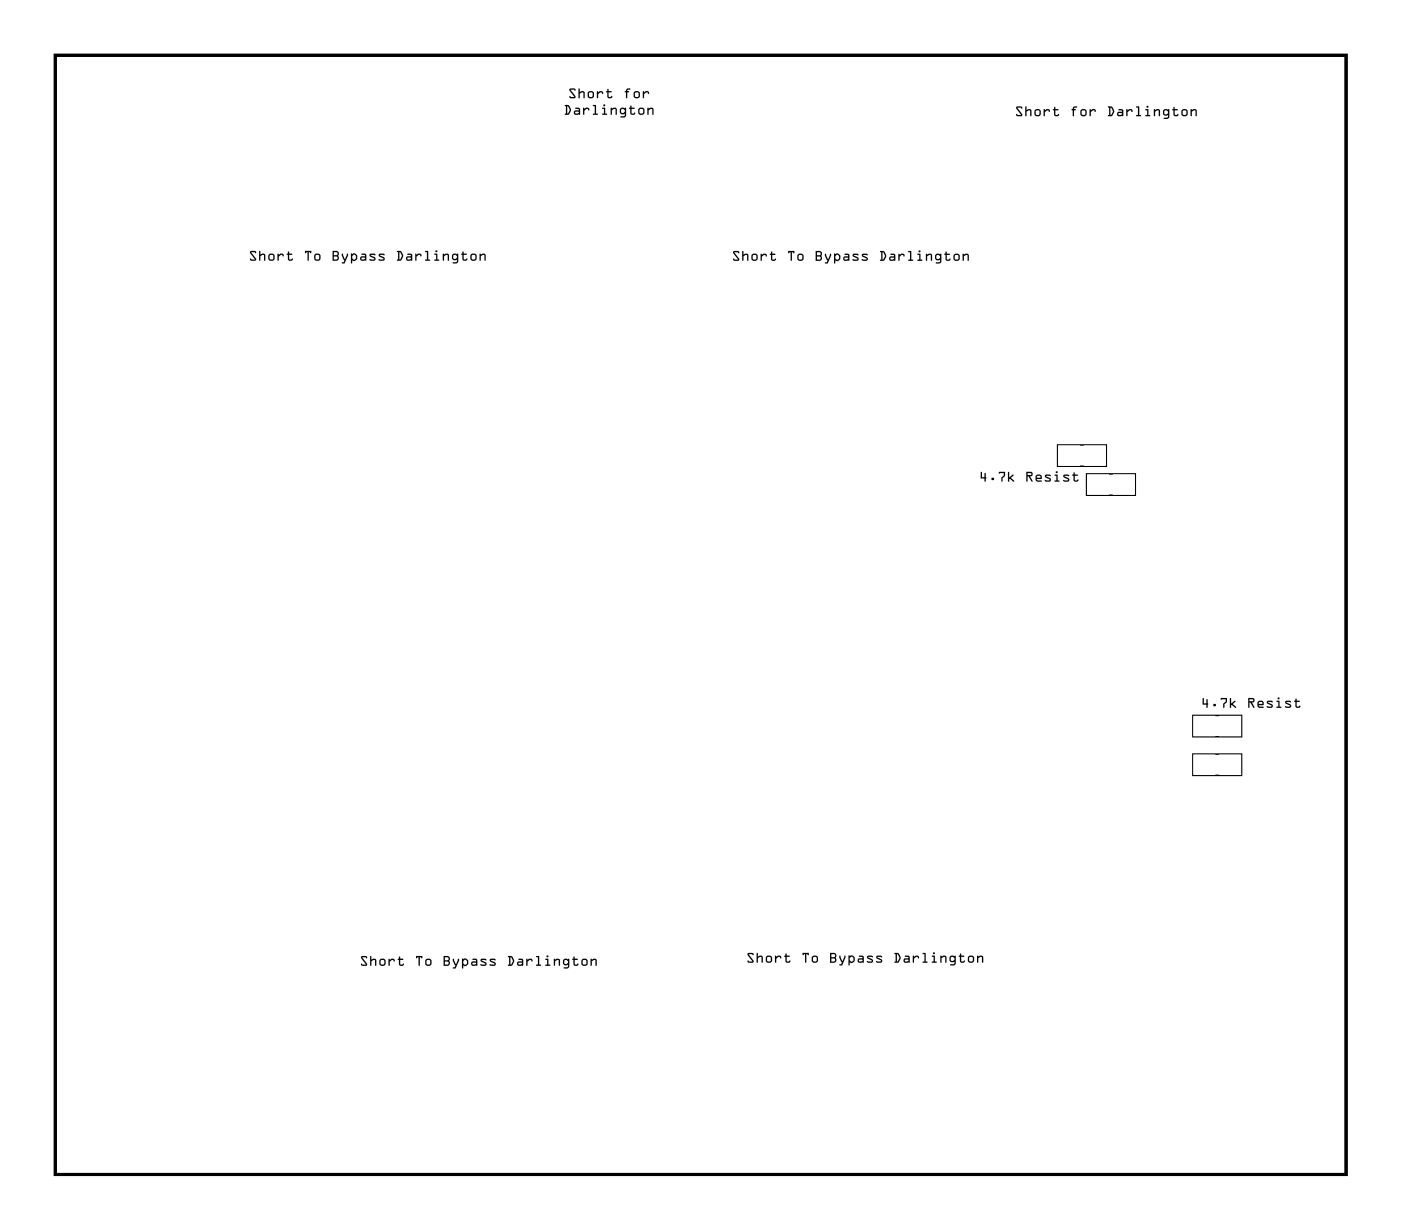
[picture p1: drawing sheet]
<svg xmlns="http://www.w3.org/2000/svg" width="92mm" height="81mm" viewBox="0 0 92 81" stroke-linecap="round" stroke-linejoin="round" font-family="sans-serif">
<path d="M3.6 3.6h84.9v73.6h-84.9z" fill="none" stroke="#000" stroke-width=".2"/>
<g fill="#000">
<path d="M16.5 16.5l.3 .1h-.3l.3 .4v.1h-.4l.1-.1h.3l-.4-.4zM16.5 16.5l-.1 .1 .4 .4h-.3l-.1 .1h.4v-.1l-.3-.4h.3zM17 16.5h.1v.2a.18 .18 0 0 1 .2 0 .18 .18 0 0 1 .1 .1v.3l-.1-.3h-.1h-.1v.3h-.1zM17 16.5v.6h.1v-.3h.2l.1 .3v-.4h-.1h-.2v-.2zM17.6 16.9a.25 .25 0 0 1 .5 0 .25 .25 0 0 1-.5 0zM17.6 16.9a.25 .25 0 0 0 .5 0 .25 .25 0 0 0-.5 0zM17.7 16.8v.2h.2l.1-.2zM17.7 16.8h.3l-.1 .2h-.2zM18.2 16.7l.1 .1 .3-.1 .1 .1-.1 .1-.1-.1-.2 .1v.2zM18.2 16.7l.1 .4v-.2l.2-.1 .1 .1v-.1v-.1l-.3 .1zM18.9 16.5l.1 .2h.2l-.2 .1v.2h.3a.18 .18 0 0 1-.2 .1 .18 .18 0 0 1-.2-.1v-.2l-.1-.1zM18.9 16.5l-.1 .2 .1 .1v.2a.18 .18 0 0 0 .2 .1 .18 .18 0 0 0 .2-.1h-.3v-.2l.2-.1h-.2zM20 16.5h.5l-.1 .1h-.1v.5l-.1-.5h-.1zM20 16.5l.1 .1h.1l.1 .5v-.5h.1l.1-.1zM20.6 16.9a.25 .25 0 0 1 .5 0 .25 .25 0 0 1-.5 0zM20.6 16.9a.25 .25 0 0 0 .5 0 .25 .25 0 0 0-.5 0zM20.7 16.8v.2h.2l.1-.2zM20.7 16.8h.3l-.1 .2h-.2zM21.9 16.5h.3l.1 .1v.4l-.1 .1h-.3zM21.9 16.5v.6h.2a.19 .19 0 0 0 .2-.1 .19 .19 0 0 0-.1-.2 .19 .19 0 0 0 .1-.2 .19 .19 0 0 0-.2-.1zM21.9 16.9v.2l.3-.1v-.1zM21.9 16.9h.3v.1l-.3 .1zM21.9 16.6v.2l.3-.1-.1-.1zM21.9 16.6h.3v.2h-.3zM22.5 16.7l.2 .3 .1-.3h.1l-.3 .6h-.1l.1-.2zM22.5 16.7l.1 .4-.1 .2h.1l.3-.6h-.1l-.1 .3zM23.1 16.7h.2l.2 .1-.1 .3-.1 .1-.2-.1v.2zM23.1 16.7v.6v-.2l.2 .1 .1-.1 .1-.3-.2-.1zM23.2 16.7l-.1 .3 .2 .1 .1-.3zM23.2 16.7l.2 .1v.2l-.1 .1-.2-.1zM23.8 16.7h.2l.1 .1v.3h-.3a.15 .15 0 0 1-.1-.1 .15 .15 0 0 1 .1-.2l.2 .1v-.1zM23.8 16.7l.2 .1v.1l-.2-.1a.15 .15 0 0 0-.1 .2 .15 .15 0 0 0 .1 .1h.3v-.3l-.1-.1zM23.8 16.9v.2l.2-.1v-.1zM23.8 16.9h.2v.1l-.2 .1zM24.3 16.7h.4l-.1 .1h-.2l.3 .1-.1 .2h-.3v-.1h.3l-.3-.1zM24.3 16.7v.2l.3 .1h-.3v.1h.3l.1-.2-.3-.1 .3-.1zM24.9 16.7h.4l-.1 .1h-.2l.3 .1v.2h-.4v-.1h.3l-.3-.1zM24.9 16.7v.2l.3 .1h-.3v.1h.3l.1-.2-.3-.1 .3-.1zM26.1 16.5h.2l.2 .3-.2 .3h-.2h.1v-.5zM26.1 16.5l.1 .1v.5h-.1h.2l.2-.2v-.2l-.2-.2zM26.2 16.6v.5l.2-.3zM26.2 16.6l.2 .2-.1 .3zM26.8 16.7h.2l.1 .1v.3h-.3a.15 .15 0 0 1-.1-.1 .15 .15 0 0 1 .1-.2l.2 .1v-.1zM26.8 16.7l.2 .1v.1l-.2-.1a.15 .15 0 0 0-.1 .2 .15 .15 0 0 0 .1 .1h.3v-.3l-.1-.1zM26.8 16.9v.2l.2-.1v-.1zM26.8 16.9h.2v.1l-.2 .1zM27.3 16.7l.1 .1 .2-.1 .1 .1-.1 .1-.1-.1-.1 .1-.1 .2zM27.3 16.7v.4l.1-.2 .1-.1 .1 .1 .1-.1-.1-.1-.2 .1zM27.9 16.5h.2v.6h.2h-.1h-.3h.2v-.5zM27.9 16.5l.2 .1v.5h-.2h.3h.1h-.2v-.6zM28.5 16.7h.2v.4h.2h-.1h-.3h.2v-.3zM28.5 16.7l.2 .1v.3h-.2h.3h.1h-.2v-.4zM28.6 16.5a.1 .1 0 0 1 .2 0 .1 .1 0 0 1-.2 0zM28.6 16.5a.07 .07 0 0 0 .1 0 .07 .07 0 0 0-.1 0zM29.1 16.7h.1a.18 .18 0 0 1 .2 0 .18 .18 0 0 1 .1 .1v.3h-.1v-.3h-.1h-.1l-.1 .3zM29.1 16.7v.4h.1v-.3h.2v.3h.1v-.4zM29.7 16.7h.4v.5l-.1 .1h-.3l.3-.1v-.1h-.3zM29.7 16.7v.4l.3-.1v.2l-.3 .1h.3l.1-.1v-.5zM29.8 16.8v.2l.2-.1-.1-.1zM29.8 16.8h.1l.1 .1-.2 .1zM30.4 16.5l.1 .2h.2l-.2 .1v.2h.2a.18 .18 0 0 1-.2 .1 .18 .18 0 0 1-.1-.1v-.2l-.1-.1zM30.4 16.5l-.1 .2 .1 .1v.2a.18 .18 0 0 0 .1 .1 .18 .18 0 0 0 .2-.1h-.2v-.2l.2-.1h-.2zM30.9 16.9a.25 .25 0 0 1 .5 0 .25 .25 0 0 1-.5 0zM30.9 16.9a.25 .25 0 0 0 .5 0 .25 .25 0 0 0-.5 0zM31 16.8v.2h.2v-.2zM31 16.8h.2v.2h-.2zM31.5 16.7h.1a.18 .18 0 0 1 .2 0 .18 .18 0 0 1 .1 .1v.3h-.1v-.3h-.1h-.1l-.1 .3zM31.5 16.7v.4h.1v-.3h.2v.3h.1v-.4z"/>
<path d="M16.5 16.5l.3 .1h-.3l.3 .4v.1h-.4l.1-.1h.3l-.4-.4zM17 16.5h.1v.2a.18 .18 0 0 1 .2 0 .18 .18 0 0 1 .1 .1v.3l-.1-.3h-.2v.3h-.1zM17.6 16.9a.25 .25 0 0 1 .5 0 .25 .25 0 0 1-.5 0zM17.7 16.8v.2h.2l.1-.2zM18.2 16.7l.1 .1 .3-.1 .1 .1-.1 .1-.1-.1-.2 .1v.2zM18.9 16.5l.1 .2h.2l-.2 .1v.2h.3a.18 .18 0 0 1-.2 .1 .18 .18 0 0 1-.2-.1v-.2l-.1-.1zM20 16.5h.5l-.1 .1h-.1v.5l-.1-.5h-.1zM20.6 16.9a.25 .25 0 0 1 .5 0 .25 .25 0 0 1-.5 0zM20.7 16.8v.2h.2l.1-.2zM21.9 16.5h.3l.1 .1v.4l-.1 .1h-.3zM21.9 16.9v.2l.3-.1v-.1zM21.9 16.6v.2l.3-.1-.1-.1zM22.5 16.7l.2 .3 .1-.3h.1l-.3 .6h-.1l.1-.2zM23.1 16.7h.2l.2 .1a.26 .26 0 0 1-.2 .4l-.2-.1v.2zM23.2 16.7l-.1 .3 .2 .1 .1-.1v-.2zM23.8 16.7h.2l.1 .1v.3h-.3a.15 .15 0 0 1-.1-.1 .15 .15 0 0 1 .1-.2l.2 .1v-.1zM23.8 16.9v.2l.2-.1v-.1zM24.3 16.7h.4l-.1 .1h-.2l.3 .1-.1 .2h-.3v-.1h.3l-.3-.1zM24.9 16.7h.4l-.1 .1h-.2l.3 .1v.2h-.4v-.1h.3l-.3-.1zM26.1 16.5h.2a.38 .38 0 0 1 .1 .6h-.3h.1v-.5zM26.2 16.6l.1 .5 .1-.3zM26.8 16.7h.2l.1 .1v.3h-.3a.15 .15 0 0 1-.1-.1 .15 .15 0 0 1 .1-.2l.2 .1v-.1zM26.8 16.9v.2l.2-.1v-.1zM27.3 16.7l.1 .1 .2-.1 .1 .1-.1 .1-.1-.1-.1 .1-.1 .2zM27.9 16.5h.2v.6h.2h-.1h-.3h.2v-.5zM28.5 16.7h.2v.4h.2h-.1h-.3h.2v-.3zM28.6 16.5a.07 .07 0 0 1 .1 0 .07 .07 0 0 1-.1 0zM29.1 16.7h.1a.18 .18 0 0 1 .2 0 .18 .18 0 0 1 .1 .1v.3h-.1v-.3h-.1h-.1l-.1 .3zM29.7 16.7h.4v.5l-.1 .1h-.3l.3-.1v-.1h-.3zM29.8 16.8v.2l.2-.1-.1-.1zM30.4 16.5l.1 .2h.2l-.2 .1v.2h.2a.18 .18 0 0 1-.2 .1 .18 .18 0 0 1-.1-.1v-.2l-.1-.1zM30.9 16.9a.25 .25 0 0 1 .5 0 .25 .25 0 0 1-.5 0zM31 16.8v.2h.2v-.2zM31.5 16.7h.1a.18 .18 0 0 1 .2 0 .18 .18 0 0 1 .1 .1v.3h-.1v-.3h-.1h-.1l-.1 .3z"/>
<path d="M37.1 6.9h.3l.1 .3-.2 .3h-.2h.1v-.5zM37.1 6.9l.1 .1v.5h-.1h.2l.2-.2v-.2l-.1-.2zM37.3 7v.5l.1-.3zM37.3 7l.1 .2-.1 .3zM37.8 7.1h.2l.1 .1v.3l-.3 .1a.15 .15 0 0 1-.1-.2 .15 .15 0 0 1 .1-.1h.2v-.1zM37.8 7.1l.2 .1v.1h-.2a.15 .15 0 0 0-.1 .1 .15 .15 0 0 0 .1 .1h.3v-.3l-.1-.1zM37.8 7.3v.2l.2-.1v-.1zM37.8 7.3h.2v.1l-.2 .1zM38.3 7.1l.1 .1 .3-.1v.1v.1l-.2-.1-.1 .1v.3zM38.3 7.1l.1 .4v-.2l.1-.1 .2 .1v-.1v-.1l-.3 .1zM39 6.9h.2v.6h.1h-.3h.1v-.5zM39 6.9l.1 .1v.5h-.1h.3h-.1v-.6zM39.6 7.1h.2v.4h.1h-.3h.1v-.3zM39.6 7.1l.1 .1v.3h-.1h.3h-.1v-.4zM39.6 6.9a.1 .1 0 0 1 .2 0 .1 .1 0 0 1-.2 0zM39.6 6.9a.1 .1 0 0 0 .2 0 .1 .1 0 0 0-.2 0zM40.1 7.1h.1a.18 .18 0 0 1 .2 0 .18 .18 0 0 1 .1 .1v.3v-.3h-.1h-.2v.3zM40.1 7.1v.4h.1v-.3h.2l.1 .3v-.4zM40.8 7.1h.3v.5l-.1 .1h-.2l.2-.1 .1-.1h-.3zM40.8 7.1v.4h.3l-.1 .1-.2 .1h.2l.1-.1v-.5zM40.8 7.2l.1 .2 .2-.1-.1-.1zM40.8 7.2h.2l.1 .1-.2 .1zM41.4 6.9l.1 .2h.2l-.2 .1v.2h.3a.18 .18 0 0 1-.2 .2 .18 .18 0 0 1-.2-.2v-.2l-.1-.1zM41.4 6.9l-.1 .2 .1 .1v.2a.18 .18 0 0 0 .2 .2 .18 .18 0 0 0 .2-.2h-.3v-.2l.2-.1h-.2zM41.9 7.3a.25 .25 0 0 1 .5 0 .25 .25 0 0 1-.5 0zM41.9 7.3a.25 .25 0 0 0 .5 0 .25 .25 0 0 0-.5 0zM42 7.2v.2l.2 .1 .1-.3zM42 7.2h.3l-.1 .3-.2-.1zM42.6 7.1a.18 .18 0 0 1 .2 0 .18 .18 0 0 1 .2 .1l-.1 .3v-.3h-.1h-.2v.3zM42.6 7.1v.4v-.3h.2l.1 .3v-.4z"/>
<path d="M37.1 6.9h.3a.38 .38 0 0 1 0 .6h-.3h.1v-.5zM37.3 7v.5l.1-.3zM37.8 7.1h.2l.1 .1v.3l-.3 .1a.15 .15 0 0 1-.1-.2 .15 .15 0 0 1 .1-.1h.2v-.1zM37.8 7.3v.2l.2-.1v-.1zM38.3 7.1l.1 .1 .3-.1v.1v.1l-.2-.1-.1 .1v.3zM39 6.9h.2v.6h.1h-.3h.1v-.5zM39.6 7.1h.2v.4h.1h-.3h.1v-.3zM39.6 6.9a.1 .1 0 0 1 .2 0 .1 .1 0 0 1-.2 0zM40.1 7.1h.1a.18 .18 0 0 1 .2 0 .18 .18 0 0 1 .1 .1v.3v-.3h-.1h-.2v.3zM40.8 7.1h.3v.5l-.1 .1h-.2l.2-.1 .1-.1h-.3zM40.8 7.2l.1 .2 .2-.1-.1-.1zM41.4 6.9l.1 .2h.2l-.2 .1v.2h.3a.18 .18 0 0 1-.2 .2 .18 .18 0 0 1-.2-.2v-.2l-.1-.1zM41.9 7.3a.25 .25 0 0 1 .5 0 .25 .25 0 0 1-.5 0zM42 7.2v.2l.2 .1 .1-.3zM42.6 7.1a.18 .18 0 0 1 .2 0 .18 .18 0 0 1 .2 .1l-.1 .3v-.3h-.1h-.2v.3z"/>
<path d="M37.4 5.8l.4 .1v.1l-.3-.1 .3 .4v.2l-.4-.1 .1-.1 .2 .1-.3-.4zM37.4 5.8v.2l.3 .4-.2-.1-.1 .1 .4 .1v-.2l-.3-.4 .3 .1v-.1zM38 5.8h.1v.3a.18 .18 0 0 1 .2-.1 .18 .18 0 0 1 .1 .1v.3h-.1v-.3h-.1l-.1 .1v.2h-.1zM38 5.8v.6h.1v-.2l.2-.1 .1 .4v-.4l-.1-.1-.2 .1v-.3zM38.6 6.2a.25 .25 0 0 1 .5 0 .25 .25 0 0 1-.5 0zM38.6 6.2a.25 .25 0 0 0 .5 0 .25 .25 0 0 0-.5 0zM38.7 6.1v.2l.2 .1v-.3zM38.7 6.1h.2v.3l-.2-.1zM39.2 6l.1 .1 .3-.1v.1v.1l-.2-.1-.1 .1v.3zM39.2 6l.1 .5v-.3l.1-.1 .2 .1v-.1v-.1l-.3 .1zM39.9 5.9l.1 .1h.2l-.2 .1v.3h.2a.18 .18 0 0 1-.1 .1 .18 .18 0 0 1-.2-.2v-.2l-.1-.1zM39.9 5.9l-.1 .1 .1 .1v.2a.18 .18 0 0 0 .2 .2 .18 .18 0 0 0 .1-.1h-.2v-.3l.2-.1h-.2zM41.2 5.9h.2h-.2l.1 .1-.1 .1v.4l-.1-.4v-.1zM41.2 5.9l-.1 .1v.1l.1 .4v-.4l.1-.1-.1-.1h.2zM41.6 6.2a.25 .25 0 0 1 .5 0 .25 .25 0 0 1-.5 0zM41.6 6.2a.25 .25 0 0 0 .5 0 .25 .25 0 0 0-.5 0zM41.7 6.1v.2l.2 .1 .1-.3zM41.7 6.1h.3l-.1 .3-.2-.1zM42.3 6v.1l.3-.1 .1 .1-.1 .1-.1-.1-.2 .1v.3zM42.3 6v.5v-.3l.2-.1 .1 .1 .1-.1-.1-.1-.3 .1z"/>
<path d="M37.4 5.8l.4 .1v.1l-.3-.1 .3 .4v.2l-.4-.1 .1-.1 .2 .1-.3-.4zM38 5.8h.1v.3a.18 .18 0 0 1 .2-.1 .18 .18 0 0 1 .1 .1v.3h-.1v-.3l-.2 .1v.2h-.1zM38.6 6.2a.25 .25 0 0 1 .5 0 .25 .25 0 0 1-.5 0zM38.7 6.1v.2l.2 .1v-.3zM39.2 6l.1 .1 .3-.1v.1v.1l-.2-.1-.1 .1v.3zM39.9 5.9l.1 .1h.2l-.2 .1v.3h.2a.18 .18 0 0 1-.1 .1 .18 .18 0 0 1-.2-.2v-.2l-.1-.1zM41.2 5.9h.2h-.2l.1 .1-.1 .1v.4l-.1-.4v-.1zM41.6 6.2a.25 .25 0 0 1 .5 0 .25 .25 0 0 1-.5 0zM41.7 6.1v.2l.2 .1 .1-.3zM42.3 6v.1l.3-.1 .1 .1-.1 .1-.1-.1-.2 .1v.3z"/>
<path d="M48.2 16.5l.4 .1-.1 .1-.2-.1 .3 .4-.1 .1h-.3v-.1l.3 .1-.3-.4zM48.2 16.5v.1l.3 .5-.3-.1v.1h.3l.1-.1-.3-.4 .2 .1 .1-.1zM48.8 16.5h.1v.2a.18 .18 0 0 1 .1 0 .18 .18 0 0 1 .2 .1v.3h-.1v-.3h-.1h-.1v.3h-.1zM48.8 16.5v.6h.1v-.3h.2l.1 .3v-.4h-.1h-.2v-.2zM49.4 16.9a.24 .24 0 0 1 .4 0 .24 .24 0 0 1-.4 0zM49.4 16.9a.24 .24 0 0 0 .4 0 .24 .24 0 0 0-.4 0zM49.5 16.8v.2l.2 .1v-.3zM49.5 16.8h.2v.3l-.2-.1zM50 16.7l.1 .1 .2-.1 .1 .1-.1 .1-.1-.1-.1 .1-.1 .2zM50 16.7v.4l.1-.2 .1-.1 .1 .1 .1-.1-.1-.1-.2 .1zM50.7 16.5l.1 .2h.2l-.2 .1v.2h.2a.18 .18 0 0 1-.2 .2 .18 .18 0 0 1-.1-.2v-.2l-.1-.1zM50.7 16.5l-.1 .2 .1 .1v.2a.18 .18 0 0 0 .1 .2 .18 .18 0 0 0 .2-.2h-.2v-.2l.2-.1h-.2zM51.8 16.5h.4v.1h-.2v.5v-.5h-.2zM51.8 16.5v.1h.2v.5v-.5h.2v-.1zM52.4 16.9a.25 .25 0 0 1 .5 0 .25 .25 0 0 1-.5 0zM52.4 16.9a.25 .25 0 0 0 .5 0 .25 .25 0 0 0-.5 0zM52.5 16.8v.2l.2 .1v-.3zM52.5 16.8h.2v.3l-.2-.1zM53.6 16.5h.3l.1 .1v.4l-.1 .1h-.3zM53.6 16.5v.6h.3a.19 .19 0 0 0 .1-.1 .19 .19 0 0 0 0-.2 .19 .19 0 0 0 0-.2 .19 .19 0 0 0-.1-.1zM53.7 16.9v.2l.2-.1v-.1zM53.7 16.9h.2v.1l-.2 .1zM53.7 16.6v.2l.2-.1v-.1zM53.7 16.6h.2v.2h-.2zM54.2 16.7l.2 .3 .1-.3h.1l-.2 .6h-.2l.2-.2zM54.2 16.7l.2 .4-.2 .2h.2l.2-.6h-.1l-.1 .3zM54.8 16.7h.3l.1 .1v.3l-.2 .1-.1-.1v.2zM54.8 16.7l.1 .6v-.2l.1 .1 .2-.1v-.3l-.1-.1zM55 16.8l-.1 .2 .1 .1 .1-.3zM55 16.8h.1v.2l-.1 .1-.1-.1zM55.5 16.7h.2l.1 .1v.3h-.3a.15 .15 0 0 1-.1-.1 .15 .15 0 0 1 .1-.2l.2 .1v-.1zM55.5 16.7l.2 .1v.1h-.2a.15 .15 0 0 0-.1 .1 .15 .15 0 0 0 .1 .1h.3v-.3l-.1-.1zM55.5 16.9v.2l.2-.1v-.1zM55.5 16.9h.2v.1l-.2 .1zM56.1 16.7h.3v.1h-.3l.3 .1v.2h-.4v-.1h.3l-.2-.1zM56.1 16.7v.2l.3 .1h-.4v.1h.4v-.2l-.3-.1 .3-.1zM56.7 16.7h.3v.1h-.3l.3 .1v.2h-.4v-.1h.4l-.3-.1zM56.7 16.7v.2l.3 .1h-.4v.1h.4v-.2l-.3-.1 .3-.1zM57.8 16.5h.3l.1 .3-.1 .3h-.3h.1v-.5zM57.8 16.5l.1 .1v.5h-.1h.3l.1-.2v-.2l-.1-.2zM58 16.6v.5l.2-.3zM58 16.6l.2 .2-.2 .3zM58.5 16.7h.3v.1v.3h-.2a.15 .15 0 0 1-.2-.1 .15 .15 0 0 1 .2-.2l.2 .1v-.1zM58.5 16.7l.3 .1v.1h-.2a.15 .15 0 0 0-.2 .1 .15 .15 0 0 0 .2 .1h.2v-.3v-.1zM58.5 16.9v.2l.3-.1-.1-.1zM58.5 16.9h.2l.1 .1-.3 .1zM59 16.7l.1 .1 .3-.1 .1 .1-.1 .1-.1-.1-.2 .1v.2zM59.1 16.7v.4v-.2l.2-.1 .1 .1 .1-.1-.1-.1-.3 .1zM59.7 16.5h.2v.6h.1h-.3h.1v-.5zM59.7 16.5l.1 .1v.5h-.1h.3h-.1v-.6zM60.3 16.7h.2v.4h.1h-.3h.1v-.3zM60.3 16.7l.1 .1v.3h-.1h.3h-.1v-.4zM60.4 16.5a.07 .07 0 0 1 .1 0 .07 .07 0 0 1-.1 0zM60.4 16.5a.07 .07 0 0 0 .1 0 .07 .07 0 0 0-.1 0zM60.9 16.7a.18 .18 0 0 1 .2 0 .18 .18 0 0 1 .2 .1l-.1 .3v-.3h-.1h-.2v.3zM60.9 16.7v.4v-.3h.2l.1 .3v-.4zM61.5 16.7h.4v.5l-.1 .1h-.3l.2-.1 .1-.1h-.3zM61.5 16.7v.4h.3l-.1 .1-.2 .1h.3l.1-.1v-.5zM61.6 16.8v.2l.2-.1-.1-.1zM61.6 16.8h.1l.1 .1-.2 .1zM62.2 16.5v.2h.2l-.2 .1v.2h.3a.18 .18 0 0 1-.2 .2 .18 .18 0 0 1-.2-.2v-.2v-.1zM62.2 16.5l-.1 .2v.1v.2a.18 .18 0 0 0 .2 .2 .18 .18 0 0 0 .2-.2h-.3v-.2l.2-.1h-.2zM62.6 16.9a.25 .25 0 0 1 .5 0 .25 .25 0 0 1-.5 0zM62.6 16.9a.25 .25 0 0 0 .5 0 .25 .25 0 0 0-.5 0zM62.8 16.8v.2l.1 .1 .1-.3zM62.8 16.8h.2v.3l-.2-.1zM63.3 16.7a.18 .18 0 0 1 .2 0 .18 .18 0 0 1 .2 .1v.3h-.1v-.3h-.1h-.2v.3zM63.3 16.7v.4v-.3h.2l.1 .3h.1l-.1-.4z"/>
<path d="M48.2 16.5l.4 .1-.1 .1-.2-.1 .3 .4-.1 .1h-.3v-.1l.3 .1-.3-.5zM48.8 16.5h.1v.2a.18 .18 0 0 1 .1 0 .18 .18 0 0 1 .2 .1v.3h-.1v-.3h-.2v.3h-.1zM49.4 16.9a.24 .24 0 0 1 .4 0 .24 .24 0 0 1-.4 0zM49.5 16.8v.2l.2 .1v-.3zM50 16.7l.1 .1 .2-.1 .1 .1-.1 .1-.1-.1-.1 .1-.1 .2zM50.7 16.5l.1 .2h.2l-.2 .1v.2h.2a.18 .18 0 0 1-.2 .2 .18 .18 0 0 1-.1-.2v-.2l-.1-.1zM51.8 16.5h.4v.1h-.2v.5v-.5h-.2zM52.4 16.9a.25 .25 0 0 1 .5 0 .25 .25 0 0 1-.5 0zM52.5 16.8v.2l.2 .1v-.3zM53.6 16.5h.3l.1 .1v.4l-.1 .1h-.3zM53.7 16.9v.2l.2-.1v-.1zM53.7 16.6v.2l.2-.1v-.1zM54.2 16.7l.2 .3 .1-.3h.1l-.2 .6h-.2l.2-.2zM54.8 16.7h.3l.1 .1a.26 .26 0 0 1-.2 .4l-.1-.1v.2h-.1zM55 16.8l-.1 .2 .1 .1 .1-.1v-.2zM55.5 16.7h.2l.1 .1v.3h-.3a.15 .15 0 0 1-.1-.1 .15 .15 0 0 1 .1-.1h.2v-.1zM55.5 16.9v.2l.2-.1v-.1zM56.1 16.7h.3v.1h-.3l.3 .1v.2h-.4v-.1h.3l-.2-.1zM56.7 16.7h.3v.1h-.3l.3 .1v.2h-.4v-.1h.4l-.3-.1zM57.8 16.5h.3a.38 .38 0 0 1 0 .6h-.3h.1v-.5zM58 16.6v.5l.2-.3zM58.5 16.7h.3v.1v.3h-.2a.15 .15 0 0 1-.2-.1 .15 .15 0 0 1 .2-.1h.2v-.1zM58.5 16.9v.2l.3-.1-.1-.1zM59.1 16.7v.1l.3-.1 .1 .1-.1 .1-.1-.1-.2 .1v.2zM59.7 16.5h.2v.6h.1h-.3h.1v-.5zM60.3 16.7h.2v.4h.1h-.3h.1v-.3zM60.4 16.5a.07 .07 0 0 1 .1 0 .07 .07 0 0 1-.1 0zM60.9 16.7a.18 .18 0 0 1 .2 0 .18 .18 0 0 1 .2 .1l-.1 .3v-.3h-.1h-.2v.3zM61.5 16.7h.4v.5l-.1 .1h-.3l.2-.1 .1-.1h-.3zM61.6 16.8v.2l.2-.1-.1-.1zM62.2 16.5v.2h.2l-.2 .1v.2h.3a.18 .18 0 0 1-.2 .2 .18 .18 0 0 1-.2-.2v-.2v-.1zM62.6 16.9a.25 .25 0 0 1 .5 0 .25 .25 0 0 1-.5 0zM62.8 16.8v.2l.2 .1v-.3zM63.3 16.7a.18 .18 0 0 1 .2 0 .18 .18 0 0 1 .2 .1v.3h-.1v-.3h-.1h-.2v.3z"/>
<path d="M66.8 7l.4 .1h-.1h-.2l.3 .4-.1 .1h-.3v-.1h.3l-.3-.4zM66.8 7v.1l.3 .4h-.3v.1h.3l.1-.1-.3-.4h.2h.1zM67.4 7h.1v.2a.18 .18 0 0 1 .1 0 .18 .18 0 0 1 .2 .1v.3h-.1v-.3h-.1h-.1v.3h-.1zM67.4 7v.6h.1v-.3h.2l.1 .3v-.4h-.1h-.2v-.2zM68 7.4a.24 .24 0 0 1 .4 0 .24 .24 0 0 1-.4 0zM68 7.4a.24 .24 0 0 0 .4 0 .24 .24 0 0 0-.4 0zM68.1 7.3v.2h.2v-.2zM68.1 7.3h.2v.2h-.2zM68.6 7.2l.1 .1 .2-.1 .1 .1-.1 .1-.1-.1-.1 .1-.1 .2zM68.6 7.2v.4l.1-.2 .1-.1 .1 .1 .1-.1-.1-.1-.2 .1zM69.3 7l.1 .2h.2l-.2 .1v.2h.2a.18 .18 0 0 1-.2 .1 .18 .18 0 0 1-.1-.1v-.2l-.1-.1zM69.3 7l-.1 .2 .1 .1v.2a.18 .18 0 0 0 .1 .1 .18 .18 0 0 0 .2-.1h-.2v-.2l.2-.1h-.2zM70.5 7h.3l-.2 .1 .1 .1-.1 .1-.1 .3v-.3l-.1-.1zM70.5 7l-.1 .2 .1 .1v.3l.1-.3 .1-.1-.1-.1 .2-.1zM71 7.4a.25 .25 0 0 1 .5 0 .25 .25 0 0 1-.5 0zM71 7.4a.25 .25 0 0 0 .5 0 .25 .25 0 0 0-.5 0zM71.1 7.3v.2h.2v-.2zM71.1 7.3h.2v.2h-.2zM71.6 7.2l.1 .1 .2-.1 .1 .1v.1l-.2-.1-.1 .1-.1 .2zM71.6 7.2v.4l.1-.2 .1-.1 .2 .1v-.1l-.1-.1-.2 .1zM72.8 7h.3l.1 .3-.2 .3h-.2h.1v-.5zM72.8 7l.1 .1v.5h-.1h.2l.2-.2v-.2l-.1-.2zM73 7.1v.5l.1-.3zM73 7.1l.1 .2-.1 .3zM73.5 7.2h.2l.1 .1v.3h-.3a.15 .15 0 0 1-.1-.1 .15 .15 0 0 1 .1-.2l.2 .1v-.1zM73.5 7.2l.2 .1v.1l-.2-.1a.15 .15 0 0 0-.1 .2 .15 .15 0 0 0 .1 .1h.3v-.3l-.1-.1zM73.5 7.4v.2l.2-.1v-.1zM73.5 7.4h.2v.1l-.2 .1zM74 7.2l.1 .1 .3-.1v.1v.1l-.2-.1-.1 .1v.2zM74 7.2l.1 .4v-.2l.1-.1 .2 .1v-.1v-.1l-.3 .1zM74.7 7h.2v.6h.1h-.3h.1v-.5zM74.7 7l.1 .1v.5h-.1h.3h-.1v-.6zM75.3 7.2h.2v.4h.1h-.3h.1v-.3zM75.3 7.2l.1 .1v.3h-.1h.3h-.1v-.4zM75.3 7a.1 .1 0 0 1 .2 0 .1 .1 0 0 1-.2 0zM75.3 7a.1 .1 0 0 0 .2 0 .1 .1 0 0 0-.2 0zM75.8 7.2h.1a.18 .18 0 0 1 .2 0 .18 .18 0 0 1 .1 .1v.3v-.3h-.1h-.2v.3zM75.8 7.2v.4h.1v-.3h.2l.1 .3v-.4zM76.5 7.2h.3v.5l-.1 .1h-.2l.2-.1 .1-.1h-.3zM76.5 7.2v.4l.3-.1-.1 .2-.2 .1h.2l.1-.1v-.5zM76.5 7.3l.1 .2 .2-.1-.1-.1zM76.5 7.3h.2l.1 .1-.2 .1zM77.1 7l.1 .2h.2l-.2 .1v.2h.3a.18 .18 0 0 1-.2 .1 .18 .18 0 0 1-.2-.1v-.2l-.1-.1zM77.1 7l-.1 .2 .1 .1v.2a.18 .18 0 0 0 .2 .1 .18 .18 0 0 0 .2-.1h-.3v-.2l.2-.1h-.2zM77.6 7.4a.25 .25 0 0 1 .5 0 .25 .25 0 0 1-.5 0zM77.6 7.4a.25 .25 0 0 0 .5 0 .25 .25 0 0 0-.5 0zM77.7 7.3v.2h.2l.1-.2zM77.7 7.3h.3l-.1 .2h-.2zM78.3 7.2a.18 .18 0 0 1 .2 0 .18 .18 0 0 1 .2 .1l-.1 .3v-.3h-.1h-.2v.3zM78.3 7.2v.4v-.3h.2l.1 .3v-.4z"/>
<path d="M66.8 7l.4 .1h-.1h-.2l.3 .4-.1 .1h-.3v-.1h.3l-.3-.4zM67.4 7h.1v.2a.18 .18 0 0 1 .1 0 .18 .18 0 0 1 .2 .1v.3h-.1v-.3h-.2v.3h-.1zM68 7.4a.24 .24 0 0 1 .4 0 .24 .24 0 0 1-.4 0zM68.1 7.3v.2h.2v-.2zM68.6 7.2l.1 .1 .2-.1 .1 .1-.1 .1-.1-.1-.1 .1-.1 .2zM69.3 7l.1 .2h.2l-.2 .1v.2h.2a.18 .18 0 0 1-.2 .1 .18 .18 0 0 1-.1-.1v-.2l-.1-.1zM70.5 7h.3l-.2 .1 .1 .1-.1 .1-.1 .3v-.3l-.1-.1zM71 7.4a.25 .25 0 0 1 .5 0 .25 .25 0 0 1-.5 0zM71.1 7.3v.2h.2v-.2zM71.6 7.2l.1 .1 .2-.1 .1 .1v.1l-.2-.1-.1 .1-.1 .2zM72.8 7h.3a.38 .38 0 0 1 0 .6h-.3h.1v-.5zM73 7.1v.5l.1-.3zM73.5 7.2h.2l.1 .1v.3h-.3a.15 .15 0 0 1-.1-.1 .15 .15 0 0 1 .1-.2l.2 .1v-.1zM73.5 7.4v.2l.2-.1v-.1zM74 7.2l.1 .1 .3-.1v.1v.1l-.2-.1-.1 .1v.2zM74.7 7h.2v.6h.1h-.3h.1v-.5zM75.3 7.2h.2v.4h.1h-.3h.1v-.3zM75.3 7a.1 .1 0 0 1 .2 0 .1 .1 0 0 1-.2 0zM75.8 7.2h.1a.18 .18 0 0 1 .2 0 .18 .18 0 0 1 .1 .1v.3v-.3h-.1h-.2v.3zM76.5 7.2h.3v.5l-.1 .1h-.2l.2-.1 .1-.1h-.3zM76.5 7.3l.1 .2 .2-.1-.1-.1zM77.1 7l.1 .2h.2l-.2 .1v.2h.3a.18 .18 0 0 1-.2 .1 .18 .18 0 0 1-.2-.1v-.2l-.1-.1zM77.6 7.4a.25 .25 0 0 1 .5 0 .25 .25 0 0 1-.5 0zM77.7 7.3v.2h.2l.1-.2zM78.3 7.2a.18 .18 0 0 1 .2 0 .18 .18 0 0 1 .2 .1l-.1 .3v-.3h-.1h-.2v.3z"/>
<path d="M3.6 3.6v73.6h84.9v-73.6zM3.6 3.6h84.9v73.6h-84.9z"/>
<path d="M64.5 31v.4h.2v-.3h.1v.6l-.1-.2h-.2zM64.5 31v.5h.2l.1 .2v-.6h-.1v.3h-.2v-.4zM65.2 31.4h.1v.1h-.1zM65.2 31.4v.1h.1v-.1zM65.7 31h.4v.3l-.2 .1v.3l-.1-.3 .2-.2v-.1h-.3zM65.7 31v.1h.3v.2l-.2 .1 .1 .3v-.3l.2-.1v-.3zM66.3 31v.1v.3l.3-.2-.2 .2 .2 .3-.2-.2-.1 .2-.1-.1zM66.3 31l-.1 .6 .1 .1 .1-.2 .2 .2-.2-.3 .2-.2-.3 .2v-.3zM67.4 31h.3a.15 .15 0 0 1 .2 .2 .15 .15 0 0 1-.2 .1l.2 .3-.4-.3v.4zM67.5 31v.7v-.4l.4 .3-.2-.3a.15 .15 0 0 0 .2-.1 .15 .15 0 0 0-.2-.2zM67.5 31.1v.1h.3v-.1zM67.5 31.1h.3v.1h-.3zM68.1 31.3l.3-.1 .1 .3h-.4l.4 .2-.4-.1zM68.1 31.3v.3l.4 .1-.4-.2h.4l-.1-.3zM68.2 31.3l-.1 .1h.3l-.1-.1zM68.2 31.3h.1l.1 .1h-.3zM68.7 31.2h.4l-.1 .1h-.2l.3 .2-.1 .1h-.3v-.1h.3l-.3-.1zM68.7 31.2v.2l.3 .1h-.3v.1h.3v-.1l-.2-.2 .3-.1zM69.3 31.2h.2v.4h.1v.1l-.3-.1h.1v-.3zM69.3 31.2l.1 .1v.3h-.1l.3 .1v-.1h-.1v-.4zM69.4 31a.07 .07 0 0 1 .1 0 .07 .07 0 0 1-.1 0zM69.4 31a.07 .07 0 0 0 .1 0 .07 .07 0 0 0-.1 0zM69.9 31.2h.4l-.1 .1h-.2l.3 .2-.1 .1h-.3v-.1h.3l-.3-.1zM69.9 31.2v.2l.3 .1h-.3v.1h.3l.1-.1-.3-.2 .3-.1zM70.6 31.1v.1h.2l-.2 .1v.3h.3a.18 .18 0 0 1-.2 .1 .18 .18 0 0 1-.1-.2v-.2l-.1-.1zM70.6 31.1l-.1 .1 .1 .1v.2a.18 .18 0 0 0 .1 .2 .18 .18 0 0 0 .2-.1h-.3v-.3l.2-.1h-.2z"/>
<path d="M64.5 31v.4h.2v-.3h.1v.6l-.1-.2h-.2zM65.2 31.4h.1v.1h-.1zM65.7 31h.4v.3l-.2 .1v.3l-.1-.3 .2-.2v-.1h-.3zM66.3 31v.1v.3l.3-.2-.2 .2 .2 .3-.2-.2-.1 .2-.1-.1zM67.5 31h.2a.15 .15 0 0 1 .2 .2 .15 .15 0 0 1-.2 .1l.2 .3-.4-.3v.4zM67.5 31.1v.1h.3v-.1zM68.1 31.3l.3-.1 .1 .3h-.4l.4 .2-.4-.1zM68.2 31.3l-.1 .1h.3l-.1-.1zM68.7 31.2h.4l-.1 .1h-.2l.2 .2v.1h-.3v-.1h.3l-.3-.1zM69.3 31.2h.2v.4h.1v.1l-.3-.1h.1v-.3zM69.4 31a.07 .07 0 0 1 .1 0 .07 .07 0 0 1-.1 0zM69.9 31.2h.4l-.1 .1h-.2l.3 .2-.1 .1h-.3v-.1h.3l-.3-.1zM70.6 31.1v.1h.2l-.2 .1v.3h.3a.18 .18 0 0 1-.2 .1 .18 .18 0 0 1-.1-.2v-.2l-.1-.1z"/>
<path d="M79 45.9h.1v.3h.2v-.2h.1l-.1 .5v-.2h-.3zM79 45.9v.4h.3v.2l.1-.5h-.1v.2h-.2v-.3zM79.8 46.3h.1v.1h-.1zM79.8 46.3v.1h.1v-.1zM80.2 45.9h.4v.3l-.1 .1-.1 .2v-.2l.2-.2v-.1h-.4zM80.2 45.9v.1h.4v.1l-.2 .2v.2l.1-.2 .1-.1v-.3zM80.8 45.9h.1v.4l.3-.2-.2 .2 .2 .2-.2-.2-.1 .2h-.1zM80.8 45.9v.6h.1l.1-.2 .2 .2-.2-.2 .2-.2-.3 .2v-.4zM82 45.9h.3a.15 .15 0 0 1 .1 .2 .15 .15 0 0 1-.1 .1l.1 .3-.3-.3v.3zM82 45.9l.1 .6v-.3l.3 .3-.1-.3a.15 .15 0 0 0 .1-.1 .15 .15 0 0 0-.1-.2zM82.1 46v.1h.3l-.1-.1zM82.1 46h.2l.1 .1h-.3zM82.7 46.1h.3v.2l-.3 .1 .3 .1h-.3zM82.7 46.1v.4h.3l-.3-.1 .3-.1v-.2zM82.7 46.2v.1h.3l-.1-.2zM82.7 46.2l.2-.1 .1 .2h-.3zM83.3 46.1h.3v.1h-.3l.3 .1v.2h-.3v-.1h.3l-.3-.2zM83.3 46.1v.1l.3 .2h-.3v.1h.3v-.2l-.3-.1 .3-.1zM83.9 46.1h.2v.3l.1 .1h-.3l.1-.1v-.3zM83.9 46.1h.1v.3l-.1 .1h.3l-.1-.1v-.3zM84 45.9a.07 .07 0 0 1 .1 0 .07 .07 0 0 1-.1 0zM84 45.9a.07 .07 0 0 0 .1 0 .07 .07 0 0 0-.1 0zM84.5 46.1h.3v.1h-.3l.3 .1v.2h-.3v-.1h.3l-.3-.2zM84.5 46.1v.1l.3 .2h-.3v.1h.3v-.2l-.3-.1 .3-.1zM85.1 45.9l.1 .2h.2h-.2v.3h.3a.18 .18 0 0 1-.2 .1 .18 .18 0 0 1-.2-.1v-.3zM85.1 45.9v.2v.3a.18 .18 0 0 0 .2 .1 .18 .18 0 0 0 .2-.1h-.3v-.3h.2h-.2z"/>
<path d="M79 45.9h.1v.3h.2v-.2h.1l-.1 .5v-.2h-.3zM79.8 46.3h.1v.1h-.1zM80.2 45.9h.4v.3l-.1 .1-.1 .2v-.2l.2-.2v-.1h-.4zM80.8 45.9h.1v.4l.3-.2-.2 .2 .2 .2-.2-.2-.1 .2h-.1zM82 45.9h.3a.15 .15 0 0 1 .1 .2 .15 .15 0 0 1-.1 .1l.1 .3-.3-.3v.3zM82.1 46v.1h.3l-.1-.1zM82.7 46.1h.3v.2l-.3 .1 .3 .1h-.3zM82.7 46.2v.1h.3l-.1-.2zM83.3 46.1h.3v.1h-.3l.3 .1v.2h-.3v-.1h.3l-.3-.2zM83.9 46.1h.2v.3l.1 .1h-.3l.1-.1v-.3zM84 45.9a.07 .07 0 0 1 .1 0 .07 .07 0 0 1-.1 0zM84.5 46.1h.3v.1h-.3l.3 .1v.2h-.3v-.1h.3l-.3-.2zM85.1 45.9l.1 .2h.2h-.2v.3h.3a.18 .18 0 0 1-.2 .1 .18 .18 0 0 1-.2-.1v-.3z"/>
<path d="M23.7 62.9h.4v.1l-.3-.1 .3 .5v.1l-.4-.1 .1-.1 .3 .1-.4-.4zM23.7 62.9v.1l.4 .4-.3-.1-.1 .1 .4 .1v-.1l-.3-.5 .3 .1v-.1zM24.3 62.9h.1v.2a.18 .18 0 0 1 .2-.1 .18 .18 0 0 1 .1 .1v.4l-.1-.4h-.1l-.1 .1v.3h-.1zM24.3 62.9v.6h.1v-.3l.2-.1 .1 .4v-.4l-.1-.1-.2 .1v-.2zM24.9 63.3a.25 .25 0 0 1 .5 0 .25 .25 0 0 1-.5 0zM24.9 63.3a.25 .25 0 0 0 .5 0 .25 .25 0 0 0-.5 0zM25 63.1v.3h.2l.1-.3zM25 63.1h.3l-.1 .3h-.2zM25.5 63l.1 .1 .3-.1v.1v.1l-.1-.1-.2 .1v.3zM25.5 63l.1 .5v-.3l.2-.1 .1 .1v-.1v-.1l-.3 .1zM26.2 62.9l.1 .1 .2 .1h-.2v.3h.3a.18 .18 0 0 1-.2 .1 .18 .18 0 0 1-.2-.1v-.3h-.1zM26.2 62.9l-.1 .2h.1v.3a.18 .18 0 0 0 .2 .1 .18 .18 0 0 0 .2-.1h-.3v-.3h.2l-.2-.1zM27.3 62.8h.5l-.1 .2-.1-.1v.6l-.1-.6-.1 .1zM27.3 62.8l.1 .2 .1-.1 .1 .6v-.6l.1 .1 .1-.2zM27.9 63.3a.25 .25 0 0 1 .5 0 .25 .25 0 0 1-.5 0zM27.9 63.3a.25 .25 0 0 0 .5 0 .25 .25 0 0 0-.5 0zM28 63.1v.3h.2l.1-.3zM28 63.1h.3l-.1 .3h-.2zM29.2 62.8l.3 .1h.1v.4l-.1 .2h-.3zM29.2 62.8v.7h.2a.19 .19 0 0 0 .2-.1 .19 .19 0 0 0-.1-.2 .19 .19 0 0 0 .1-.2 .19 .19 0 0 0-.2-.2zM29.2 63.2v.2h.3v-.2zM29.2 63.2h.3v.2h-.3zM29.2 62.9v.2h.3l-.1-.2zM29.2 62.9h.3v.2h-.3zM29.8 63l.2 .4 .1-.4h.1l-.3 .7-.1-.1 .1-.1zM29.8 63l.1 .5-.1 .1 .1 .1 .3-.7h-.1l-.2 .4zM30.4 63h.2l.2 .2-.1 .2-.1 .1-.2-.1v.3zM30.4 63v.7v-.3l.2 .1 .1-.1 .1-.2-.2-.2zM30.5 63.1l-.1 .2 .2 .1 .1-.2zM30.5 63.1l.2 .1v.1l-.1 .1-.2-.1zM31.1 63h.2l.1 .1v.4h-.3a.15 .15 0 0 1-.1-.2 .15 .15 0 0 1 .1-.1h.2v-.1zM31.1 63l.2 .1v.1h-.2a.15 .15 0 0 0-.1 .1 .15 .15 0 0 0 .1 .2h.3v-.4l-.1-.1zM31.1 63.3v.1h.2v-.1zM31.1 63.3h.2v.1h-.2zM31.6 63l.4 .1h-.1h-.2l.3 .2-.1 .2-.3-.1h.3l-.3-.2zM31.6 63v.2l.3 .2h-.3l.3 .1 .1-.2-.3-.2h.3zM32.2 63l.4 .1h-.1h-.2l.3 .2-.1 .2-.3-.1h.3l-.3-.2zM32.2 63v.2l.3 .2h-.3l.3 .1 .1-.2-.3-.2h.3zM33.4 62.9h.2l.2 .2-.2 .4h-.2l.1-.1v-.5zM33.4 62.9h.1v.5l-.1 .1h.2l.2-.2v-.2l-.2-.2zM33.5 62.9v.5l.2-.2zM33.5 62.9l.2 .3-.1 .2zM34.1 63h.2l.1 .1v.4h-.3a.15 .15 0 0 1-.1-.2 .15 .15 0 0 1 .1-.1h.2v-.1zM34.1 63l.2 .1v.1h-.2a.15 .15 0 0 0-.1 .1 .15 .15 0 0 0 .1 .2h.3v-.4l-.1-.1zM34.1 63.3v.1h.2v-.1zM34.1 63.3h.2v.1h-.2zM34.6 63l.1 .1 .2-.1 .1 .1-.1 .1-.1-.1-.1 .1-.1 .3zM34.6 63v.5l.1-.3 .1-.1 .1 .1 .1-.1-.1-.1-.2 .1zM35.2 62.9h.2v.5h.2l-.1 .1h-.3l.2-.1v-.5zM35.2 62.9h.2v.5l-.2 .1h.3v-.1h-.1v-.5zM35.8 63h.2v.4h.2l-.1 .1h-.3l.2-.1v-.3zM35.8 63l.2 .1v.3l-.2 .1h.3l.1-.1h-.2v-.4zM35.9 62.9a.07 .07 0 0 1 .1 0 .07 .07 0 0 1-.1 0zM35.9 62.9a.07 .07 0 0 0 .1 0 .07 .07 0 0 0-.1 0zM36.4 63l.1 .1a.18 .18 0 0 1 .2-.1 .18 .18 0 0 1 .1 .1v.4h-.1v-.4h-.1l-.1 .1-.1 .3zM36.4 63v.5h.1v-.3l.2-.1v.4h.1v-.4zM37 63.1l.4-.1v.5l-.1 .2-.3-.1h.3v-.2h-.3zM37 63.1v.3h.3v.2h-.3l.3 .1 .1-.2v-.5zM37.1 63.1v.3l.2-.1-.1-.2zM37.1 63.1h.1l.1 .2-.2 .1zM37.7 62.9l.1 .1 .2 .1h-.2v.3h.2a.18 .18 0 0 1-.2 .1 .18 .18 0 0 1-.1-.1v-.3h-.1zM37.7 62.9l-.1 .2h.1v.3a.18 .18 0 0 0 .1 .1 .18 .18 0 0 0 .2-.1h-.2v-.3h.2l-.2-.1zM38.2 63.3a.25 .25 0 0 1 .5 0 .25 .25 0 0 1-.5 0zM38.2 63.3a.25 .25 0 0 0 .5 0 .25 .25 0 0 0-.5 0zM38.3 63.1v.3h.2v-.3zM38.3 63.1h.2v.3h-.2zM38.8 63l.1 .1a.18 .18 0 0 1 .2-.1 .18 .18 0 0 1 .1 .1v.4h-.1v-.4h-.1l-.1 .1-.1 .3zM38.8 63v.5h.1v-.3l.2-.1v.4h.1v-.4z"/>
<path d="M23.7 62.9h.4v.1l-.3-.1 .3 .5v.1l-.4-.1 .1-.1 .3 .1-.4-.4zM24.3 62.9h.1v.2a.18 .18 0 0 1 .2-.1 .18 .18 0 0 1 .1 .1v.4l-.1-.4-.2 .1v.3h-.1zM24.9 63.3a.25 .25 0 0 1 .5 0 .25 .25 0 0 1-.5 0zM25 63.1v.3h.2l.1-.3zM25.5 63l.1 .1 .3-.1v.1v.1l-.1-.1-.2 .1v.3zM26.2 62.9l.1 .1 .2 .1h-.2v.3h.3a.18 .18 0 0 1-.2 .1 .18 .18 0 0 1-.2-.1v-.3h-.1zM27.3 62.8h.5l-.1 .2-.1-.1v.6l-.1-.6-.1 .1zM27.9 63.3a.25 .25 0 0 1 .5 0 .25 .25 0 0 1-.5 0zM28 63.1v.3h.2l.1-.3zM29.2 62.8l.3 .1h.1v.4l-.1 .2h-.3zM29.2 63.2v.2h.3v-.2zM29.2 62.9v.2h.3l-.1-.2zM29.8 63l.2 .4 .1-.4h.1l-.3 .7-.1-.1 .1-.1zM30.4 63h.2l.2 .2a.26 .26 0 0 1-.2 .3l-.2-.1v.2zM30.5 63.1l-.1 .2 .2 .1 .1-.1v-.1zM31.1 63h.2l.1 .1v.4h-.3a.15 .15 0 0 1-.1-.2 .15 .15 0 0 1 .1-.1h.2v-.1zM31.1 63.3v.1h.2v-.1zM31.6 63l.4 .1h-.1h-.2l.3 .2-.1 .2-.3-.1h.3l-.3-.2zM32.2 63l.4 .1h-.1h-.2l.3 .2-.1 .2-.3-.1h.3l-.3-.2zM33.4 62.9h.2a.38 .38 0 0 1 .1 .5l-.3 .1 .1-.1v-.5zM33.5 62.9l.1 .5 .1-.2zM34.1 63h.2l.1 .1v.4h-.3a.15 .15 0 0 1-.1-.2 .15 .15 0 0 1 .1-.1h.2v-.1zM34.1 63.3v.1h.2v-.1zM34.6 63l.1 .1 .2-.1 .1 .1-.1 .1-.1-.1-.1 .1-.1 .3zM35.2 62.9h.2v.5h.2l-.1 .1h-.3l.2-.1v-.5zM35.8 63h.2v.4h.2l-.1 .1h-.3l.2-.1v-.3zM35.9 62.9a.07 .07 0 0 1 .1 0 .07 .07 0 0 1-.1 0zM36.4 63l.1 .1a.18 .18 0 0 1 .2-.1 .18 .18 0 0 1 .1 .1v.4h-.1v-.4h-.1l-.1 .1-.1 .3zM37 63.1l.4-.1v.5l-.1 .2-.3-.1h.3v-.2h-.3zM37.1 63.1v.3l.2-.1-.1-.2zM37.7 62.9l.1 .1 .2 .1h-.2v.3h.2a.18 .18 0 0 1-.2 .1 .18 .18 0 0 1-.1-.1v-.3h-.1zM38.2 63.3a.25 .25 0 0 1 .5 0 .25 .25 0 0 1-.5 0zM38.3 63.1v.3h.2v-.3zM38.8 63l.1 .1a.18 .18 0 0 1 .2-.1 .18 .18 0 0 1 .1 .1v.4h-.1v-.4h-.1l-.1 .1-.1 .3z"/>
<path d="M49.1 62.7h.4v.1l-.3-.1 .3 .5v.1l-.4-.1 .1-.1 .3 .1-.4-.4zM49.1 62.7v.1l.4 .4-.3-.1-.1 .1 .4 .1v-.1l-.3-.5 .3 .1v-.1zM49.7 62.6l.1 .1v.2a.18 .18 0 0 1 .2-.1 .18 .18 0 0 1 .1 .1v.4l-.1-.4h-.1l-.1 .1v.3h-.1zM49.7 62.6v.7h.1v-.3l.2-.1 .1 .4v-.4l-.1-.1-.2 .1v-.2zM50.3 63a.25 .25 0 0 1 .5 0 .25 .25 0 0 1-.5 0zM50.3 63.1a.25 .25 0 0 0 .5 0 .25 .25 0 0 0-.5 0zM50.4 62.9v.3h.2l.1-.3zM50.4 62.9h.3l-.1 .3h-.2zM50.9 62.8l.1 .1 .3-.1v.1v.1l-.1-.1-.2 .1v.3zM50.9 62.8l.1 .5v-.3l.2-.1 .1 .1v-.1v-.1l-.3 .1zM51.6 62.7l.1 .1 .2 .1h-.2v.3h.3a.18 .18 0 0 1-.2 .1 .18 .18 0 0 1-.2-.1v-.3h-.1zM51.6 62.7l-.1 .2h.1v.3a.18 .18 0 0 0 .2 .1 .18 .18 0 0 0 .2-.1h-.3v-.3h.2l-.2-.1zM52.7 62.6h.5l-.1 .2-.1-.1v.6l-.1-.6-.1 .1zM52.7 62.6l.1 .2 .1-.1 .1 .6v-.6l.1 .1 .1-.2zM53.3 63a.25 .25 0 0 1 .5 0 .25 .25 0 0 1-.5 0zM53.3 63.1a.25 .25 0 0 0 .5 0 .25 .25 0 0 0-.5 0zM53.4 62.9v.3h.2l.1-.3zM53.4 62.9h.3l-.1 .3h-.2zM54.6 62.6h.3l.1 .1v.4l-.1 .2h-.3zM54.6 62.6v.7h.2a.19 .19 0 0 0 .2-.1 .19 .19 0 0 0-.1-.2 .19 .19 0 0 0 .1-.2 .19 .19 0 0 0-.2-.2zM54.6 63v.2h.3v-.2zM54.6 63h.3v.2h-.3zM54.6 62.7v.2h.3l-.1-.2zM54.6 62.7h.3v.2h-.3zM55.2 62.8l.2 .4 .1-.4h.1l-.3 .7-.1-.1 .1-.1zM55.2 62.8l.1 .5-.1 .1 .1 .1 .3-.7h-.1l-.2 .4zM55.8 62.8h.2l.2 .2-.1 .2-.1 .1-.2-.1v.3zM55.8 62.8v.7v-.3l.2 .1 .1-.1 .1-.2-.2-.2zM55.9 62.9l-.1 .2 .2 .1 .1-.2zM55.9 62.9l.2 .1v.1l-.1 .1-.2-.1zM56.5 62.8h.2l.1 .1v.4h-.3a.15 .15 0 0 1-.1-.2 .15 .15 0 0 1 .1-.1h.2v-.1zM56.5 62.8l.2 .1v.1h-.2a.15 .15 0 0 0-.1 .1 .15 .15 0 0 0 .1 .2h.3v-.4l-.1-.1zM56.5 63.1v.1h.2v-.1zM56.5 63.1h.2v.1h-.2zM57 62.8l.4 .1h-.1h-.2l.3 .2-.1 .2-.3-.1h.3l-.3-.2zM57 62.8v.2l.3 .2h-.3h.3l.1-.1-.3-.2h.3zM57.6 62.8l.4 .1h-.1h-.2l.3 .2-.1 .2-.3-.1h.3l-.3-.2zM57.6 62.8v.2l.3 .2h-.3h.3l.1-.1-.3-.2h.3zM58.8 62.6l.2 .1 .2 .2-.2 .4h-.2l.1-.1v-.5zM58.8 62.6l.1 .1v.5l-.1 .1h.2l.2-.3v-.1l-.2-.2zM58.9 62.7v.5l.2-.2zM58.9 62.7l.2 .3-.1 .2zM59.5 62.8h.2l.1 .1v.4h-.3a.15 .15 0 0 1-.1-.2 .15 .15 0 0 1 .1-.1h.2v-.1zM59.5 62.8l.2 .1v.1h-.2a.15 .15 0 0 0-.1 .1 .15 .15 0 0 0 .1 .2h.3v-.4l-.1-.1zM59.5 63.1v.1h.2v-.1zM59.5 63.1h.2v.1h-.2zM60 62.8l.1 .1 .2-.1 .1 .1-.1 .1-.1-.1-.1 .1-.1 .3zM60 62.8v.5l.1-.3 .1-.1 .1 .1 .1-.1-.1-.1-.2 .1zM60.6 62.6l.2 .1v.5h.2l-.1 .1h-.3l.2-.1v-.5zM60.6 62.6l.2 .1v.5l-.2 .1h.3v-.1h-.1v-.5zM61.2 62.8h.2v.4h.2l-.1 .1h-.3l.2-.1v-.3zM61.2 62.8l.2 .1v.3l-.2 .1h.3l.1-.1h-.2v-.4zM61.3 62.7a.07 .07 0 0 1 .1 0 .07 .07 0 0 1-.1 0zM61.3 62.7a.07 .07 0 0 0 .1 0 .07 .07 0 0 0-.1 0zM61.8 62.8l.1 .1a.18 .18 0 0 1 .2-.1 .18 .18 0 0 1 .1 .1v.4h-.1v-.4h-.1l-.1 .1-.1 .3zM61.8 62.8v.5h.1v-.3l.1-.1h.1v.4h.1v-.5zM62.4 62.9l.4-.1v.5l-.1 .2-.3-.1h.3v-.2h-.3zM62.4 62.9v.3h.3v.2h-.3l.3 .1 .1-.2v-.5zM62.5 62.9v.3l.2-.1-.1-.2zM62.5 62.9h.1l.1 .2-.2 .1zM63.1 62.7l.1 .1 .2 .1h-.2v.3h.2a.18 .18 0 0 1-.2 .1 .18 .18 0 0 1-.1-.1v-.3h-.1zM63.1 62.7l-.1 .2h.1v.3a.18 .18 0 0 0 .1 .1 .18 .18 0 0 0 .2-.1h-.2v-.3h.2l-.2-.1zM63.6 63a.25 .25 0 0 1 .5 0 .25 .25 0 0 1-.5 0zM63.6 63.1a.25 .25 0 0 0 .5 0 .25 .25 0 0 0-.5 0zM63.7 62.9v.3h.2v-.3zM63.7 62.9h.2v.3h-.2zM64.2 62.8l.1 .1a.18 .18 0 0 1 .2-.1 .18 .18 0 0 1 .1 .1v.4h-.1v-.4h-.1l-.1 .1-.1 .3zM64.2 62.8v.5h.1v-.3l.1-.1h.1v.4h.1v-.5z"/>
<path d="M49.1 62.7h.4v.1l-.3-.1 .3 .5v.1l-.4-.1 .1-.1 .3 .1-.4-.4zM49.7 62.6l.1 .1v.2a.18 .18 0 0 1 .2-.1 .18 .18 0 0 1 .1 .1v.4l-.1-.4-.2 .1v.3h-.1zM50.3 63a.25 .25 0 0 1 .5 0 .25 .25 0 0 1-.5 0zM50.4 62.9v.3h.2l.1-.3zM50.9 62.8l.1 .1 .3-.1v.1v.1l-.1-.1-.2 .1v.3zM51.6 62.7l.1 .1 .2 .1h-.2v.3h.3a.18 .18 0 0 1-.2 .1 .18 .18 0 0 1-.2-.1v-.3h-.1zM52.7 62.6h.5l-.1 .2-.1-.1v.6l-.1-.6-.1 .1zM53.3 63a.25 .25 0 0 1 .5 0 .25 .25 0 0 1-.5 0zM53.4 62.9v.3h.2l.1-.3zM54.6 62.6h.3l.1 .1v.4l-.1 .2h-.3zM54.6 63v.2h.3v-.2zM54.6 62.7v.2h.3l-.1-.2zM55.2 62.8l.2 .4 .1-.4h.1l-.3 .7-.1-.1 .1-.1zM55.8 62.8h.2l.2 .1a.26 .26 0 0 1-.2 .4l-.2-.1v.2zM55.9 62.9l-.1 .2 .2 .1 .1-.1v-.1zM56.5 62.8h.2l.1 .1v.4h-.3a.15 .15 0 0 1-.1-.2 .15 .15 0 0 1 .1-.1h.2v-.1zM56.5 63.1v.1h.2v-.1zM57 62.8l.4 .1h-.1h-.2l.3 .2-.1 .2-.3-.1h.3l-.3-.2zM57.6 62.8l.4 .1h-.1h-.2l.3 .2-.1 .2-.3-.1h.3l-.3-.2zM58.8 62.6l.2 .1a.38 .38 0 0 1 .1 .5l-.3 .1 .1-.1v-.5zM58.9 62.7l.1 .5 .1-.2zM59.5 62.8h.2l.1 .1v.4h-.3a.15 .15 0 0 1-.1-.2 .15 .15 0 0 1 .1-.1h.2v-.1zM59.5 63.1v.1h.2v-.1zM60 62.8l.1 .1 .2-.1 .1 .1-.1 .1-.1-.1-.1 .1-.1 .3zM60.6 62.6l.2 .1v.5h.2l-.1 .1h-.3l.2-.1v-.5zM61.2 62.8h.2v.4h.2l-.1 .1h-.3l.2-.1v-.3zM61.3 62.7a.07 .07 0 0 1 .1 0 .07 .07 0 0 1-.1 0zM61.8 62.8l.1 .1a.18 .18 0 0 1 .2-.1 .18 .18 0 0 1 .1 .1v.4h-.1v-.4h-.1l-.1 .1-.1 .3zM62.4 62.9l.4-.1v.5l-.1 .2-.3-.1h.3v-.2h-.3zM62.5 62.9v.3l.2-.1-.1-.2zM63.1 62.7l.1 .1 .2 .1h-.2v.3h.2a.18 .18 0 0 1-.2 .1 .18 .18 0 0 1-.1-.1v-.3h-.1zM63.6 63a.25 .25 0 0 1 .5 0 .25 .25 0 0 1-.5 0zM63.7 62.9v.3h.2v-.3zM64.2 62.8l.1 .1a.18 .18 0 0 1 .2-.1 .18 .18 0 0 1 .1 .1v.4h-.1v-.4h-.1l-.1 .1-.1 .3z"/>
</g>
<path d="M69.5 29.2h3.2v1.4h-3.2zM71.4 31.2h3.2v1.4h-3.2zM78.4 49.6h3.2v1.4h-3.2zM78.4 47h3.2v1.4h-3.2z" fill="none" stroke="#000" stroke-width=".1"/>
<path d="M80.2 49.7h1.2v1.1h-1.2z" fill="#fff"/>
<path d="M80.2 49.7h1.2v1.1h-1.2z" fill="none" stroke="#fff" stroke-width=".25"/>
<path d="M78.5 49.7h1.2v1.1h-1.2z" fill="#fff"/>
<path d="M78.5 49.7h1.2v1.1h-1.2z" fill="none" stroke="#fff" stroke-width=".25"/>
<path d="M80.2 47.2h1.2v1.1h-1.2z" fill="#fff"/>
<path d="M80.2 47.2h1.2v1.1h-1.2z" fill="none" stroke="#fff" stroke-width=".25"/>
<path d="M78.5 47.2h1.2v1.1h-1.2z" fill="#fff"/>
<path d="M78.5 47.2h1.2v1.1h-1.2z" fill="none" stroke="#fff" stroke-width=".25"/>
<path d="M73.3 31.3h1.2v1.1h-1.2z" fill="#fff"/>
<path d="M73.3 31.3h1.2v1.1h-1.2z" fill="none" stroke="#fff" stroke-width=".25"/>
<path d="M71.6 31.3h1.2v1.1h-1.2z" fill="#fff"/>
<path d="M71.6 31.3h1.2v1.1h-1.2z" fill="none" stroke="#fff" stroke-width=".25"/>
<path d="M71.4 29.4h1.2v1.1h-1.2z" fill="#fff"/>
<path d="M71.4 29.4h1.2v1.1h-1.2z" fill="none" stroke="#fff" stroke-width=".25"/>
<path d="M69.7 29.4h1.2v1.1h-1.2z" fill="#fff"/>
<path d="M69.7 29.4h1.2v1.1h-1.2z" fill="none" stroke="#fff" stroke-width=".25"/>
<circle cx="38.9" cy="14.1" r=".35" fill="#fff"/>
<circle cx="38.9" cy="14.1" r=".35" fill="none" stroke="#fff" stroke-width=".55"/>
<circle cx="71.3" cy="66.1" r=".35" fill="#fff"/>
<circle cx="71.3" cy="66.1" r=".35" fill="none" stroke="#fff" stroke-width=".55"/>
<circle cx="73.9" cy="50.3" r=".35" fill="#fff"/>
<circle cx="73.9" cy="50.3" r=".35" fill="none" stroke="#fff" stroke-width=".55"/>
<circle cx="72" cy="55.3" r=".35" fill="#fff"/>
<circle cx="72" cy="55.3" r=".35" fill="none" stroke="#fff" stroke-width=".55"/>
<circle cx="72.6" cy="47.7" r=".35" fill="#fff"/>
<circle cx="72.6" cy="47.7" r=".35" fill="none" stroke="#fff" stroke-width=".55"/>
<circle cx="67.5" cy="47.7" r=".35" fill="#fff"/>
<circle cx="67.5" cy="47.7" r=".35" fill="none" stroke="#fff" stroke-width=".55"/>
<circle cx="80.2" cy="25.5" r=".74" fill="#fff"/>
<circle cx="80.2" cy="25.5" r=".74" fill="none" stroke="#fff" stroke-width=".61" stroke-linecap="butt"/>
<circle cx="77.7" cy="25.5" r=".74" fill="#fff"/>
<circle cx="77.7" cy="25.5" r=".74" fill="none" stroke="#fff" stroke-width=".61" stroke-linecap="butt"/>
<circle cx="75.1" cy="25.5" r=".74" fill="#fff"/>
<circle cx="75.1" cy="25.5" r=".74" fill="none" stroke="#fff" stroke-width=".61" stroke-linecap="butt"/>
<circle cx="72.6" cy="25.5" r=".74" fill="#fff"/>
<circle cx="72.6" cy="25.5" r=".74" fill="none" stroke="#fff" stroke-width=".61" stroke-linecap="butt"/>
<circle cx="70.1" cy="25.5" r=".74" fill="#fff"/>
<circle cx="70.1" cy="25.5" r=".74" fill="none" stroke="#fff" stroke-width=".61" stroke-linecap="butt"/>
<circle cx="67.5" cy="25.5" r=".74" fill="#fff"/>
<circle cx="67.5" cy="25.5" r=".74" fill="none" stroke="#fff" stroke-width=".61" stroke-linecap="butt"/>
<circle cx="65" cy="25.5" r=".74" fill="#fff"/>
<circle cx="65" cy="25.5" r=".74" fill="none" stroke="#fff" stroke-width=".61" stroke-linecap="butt"/>
<circle cx="62.4" cy="25.5" r=".74" fill="#fff"/>
<circle cx="62.4" cy="25.5" r=".74" fill="none" stroke="#fff" stroke-width=".61" stroke-linecap="butt"/>
<circle cx="59.9" cy="25.5" r=".74" fill="#fff"/>
<circle cx="59.9" cy="25.5" r=".74" fill="none" stroke="#fff" stroke-width=".61" stroke-linecap="butt"/>
<circle cx="57.4" cy="25.5" r=".74" fill="#fff"/>
<circle cx="57.4" cy="25.5" r=".74" fill="none" stroke="#fff" stroke-width=".61" stroke-linecap="butt"/>
<circle cx="54.8" cy="25.5" r=".74" fill="#fff"/>
<circle cx="54.8" cy="25.5" r=".74" fill="none" stroke="#fff" stroke-width=".61" stroke-linecap="butt"/>
<circle cx="52.3" cy="25.5" r=".74" fill="#fff"/>
<circle cx="52.3" cy="25.5" r=".74" fill="none" stroke="#fff" stroke-width=".61" stroke-linecap="butt"/>
<circle cx="49.7" cy="25.5" r=".74" fill="#fff"/>
<circle cx="49.7" cy="25.5" r=".74" fill="none" stroke="#fff" stroke-width=".61" stroke-linecap="butt"/>
<circle cx="47.2" cy="25.5" r=".74" fill="#fff"/>
<circle cx="47.2" cy="25.5" r=".74" fill="none" stroke="#fff" stroke-width=".61" stroke-linecap="butt"/>
<circle cx="44.7" cy="25.5" r=".74" fill="#fff"/>
<circle cx="44.7" cy="25.5" r=".74" fill="none" stroke="#fff" stroke-width=".61" stroke-linecap="butt"/>
<circle cx="42.1" cy="25.5" r=".74" fill="#fff"/>
<circle cx="42.1" cy="25.5" r=".74" fill="none" stroke="#fff" stroke-width=".61" stroke-linecap="butt"/>
<circle cx="39.6" cy="25.5" r=".74" fill="#fff"/>
<circle cx="39.6" cy="25.5" r=".74" fill="none" stroke="#fff" stroke-width=".61" stroke-linecap="butt"/>
<circle cx="37" cy="25.5" r=".74" fill="#fff"/>
<circle cx="37" cy="25.5" r=".74" fill="none" stroke="#fff" stroke-width=".61" stroke-linecap="butt"/>
<circle cx="34.5" cy="25.5" r=".74" fill="#fff"/>
<circle cx="34.5" cy="25.5" r=".74" fill="none" stroke="#fff" stroke-width=".61" stroke-linecap="butt"/>
<circle cx="32" cy="25.5" r=".74" fill="#fff"/>
<circle cx="32" cy="25.5" r=".74" fill="none" stroke="#fff" stroke-width=".61" stroke-linecap="butt"/>
<circle cx="32" cy="23" r=".74" fill="#fff"/>
<circle cx="32" cy="23" r=".74" fill="none" stroke="#fff" stroke-width=".61" stroke-linecap="butt"/>
<circle cx="34.5" cy="23" r=".74" fill="#fff"/>
<circle cx="34.5" cy="23" r=".74" fill="none" stroke="#fff" stroke-width=".61" stroke-linecap="butt"/>
<circle cx="37" cy="23" r=".74" fill="#fff"/>
<circle cx="37" cy="23" r=".74" fill="none" stroke="#fff" stroke-width=".61" stroke-linecap="butt"/>
<circle cx="39.6" cy="23" r=".74" fill="#fff"/>
<circle cx="39.6" cy="23" r=".74" fill="none" stroke="#fff" stroke-width=".61" stroke-linecap="butt"/>
<circle cx="42.1" cy="23" r=".74" fill="#fff"/>
<circle cx="42.1" cy="23" r=".74" fill="none" stroke="#fff" stroke-width=".61" stroke-linecap="butt"/>
<circle cx="44.7" cy="23" r=".74" fill="#fff"/>
<circle cx="44.7" cy="23" r=".74" fill="none" stroke="#fff" stroke-width=".61" stroke-linecap="butt"/>
<circle cx="47.2" cy="23" r=".74" fill="#fff"/>
<circle cx="47.2" cy="23" r=".74" fill="none" stroke="#fff" stroke-width=".61" stroke-linecap="butt"/>
<circle cx="49.7" cy="23" r=".74" fill="#fff"/>
<circle cx="49.7" cy="23" r=".74" fill="none" stroke="#fff" stroke-width=".61" stroke-linecap="butt"/>
<circle cx="52.3" cy="23" r=".74" fill="#fff"/>
<circle cx="52.3" cy="23" r=".74" fill="none" stroke="#fff" stroke-width=".61" stroke-linecap="butt"/>
<circle cx="54.8" cy="23" r=".74" fill="#fff"/>
<circle cx="54.8" cy="23" r=".74" fill="none" stroke="#fff" stroke-width=".61" stroke-linecap="butt"/>
<circle cx="57.4" cy="23" r=".74" fill="#fff"/>
<circle cx="57.4" cy="23" r=".74" fill="none" stroke="#fff" stroke-width=".61" stroke-linecap="butt"/>
<circle cx="59.9" cy="23" r=".74" fill="#fff"/>
<circle cx="59.9" cy="23" r=".74" fill="none" stroke="#fff" stroke-width=".61" stroke-linecap="butt"/>
<circle cx="62.4" cy="23" r=".74" fill="#fff"/>
<circle cx="62.4" cy="23" r=".74" fill="none" stroke="#fff" stroke-width=".61" stroke-linecap="butt"/>
<circle cx="65" cy="23" r=".74" fill="#fff"/>
<circle cx="65" cy="23" r=".74" fill="none" stroke="#fff" stroke-width=".61" stroke-linecap="butt"/>
<circle cx="67.5" cy="23" r=".74" fill="#fff"/>
<circle cx="67.5" cy="23" r=".74" fill="none" stroke="#fff" stroke-width=".61" stroke-linecap="butt"/>
<circle cx="70.1" cy="23" r=".74" fill="#fff"/>
<circle cx="70.1" cy="23" r=".74" fill="none" stroke="#fff" stroke-width=".61" stroke-linecap="butt"/>
<circle cx="72.6" cy="23" r=".74" fill="#fff"/>
<circle cx="72.6" cy="23" r=".74" fill="none" stroke="#fff" stroke-width=".61" stroke-linecap="butt"/>
<circle cx="75.1" cy="23" r=".74" fill="#fff"/>
<circle cx="75.1" cy="23" r=".74" fill="none" stroke="#fff" stroke-width=".61" stroke-linecap="butt"/>
<circle cx="77.7" cy="23" r=".74" fill="#fff"/>
<circle cx="77.7" cy="23" r=".74" fill="none" stroke="#fff" stroke-width=".61" stroke-linecap="butt"/>
<circle cx="80.2" cy="23" r=".74" fill="#fff"/>
<circle cx="80.2" cy="23" r=".74" fill="none" stroke="#fff" stroke-width=".61" stroke-linecap="butt"/>
<circle cx="7.2" cy="73.5" r="1.6" fill="#fff"/>
<circle cx="7.2" cy="73.5" r="1.6" fill="none" stroke="#fff" stroke-width=".25"/>
<circle cx="7.2" cy="7.7" r="1.6" fill="#fff"/>
<circle cx="7.2" cy="7.7" r="1.6" fill="none" stroke="#fff" stroke-width=".25"/>
<circle cx="84.7" cy="7.7" r="1.6" fill="#fff"/>
<circle cx="84.7" cy="7.7" r="1.6" fill="none" stroke="#fff" stroke-width=".25"/>
<circle cx="27.1" cy="24.6" r="1.6" fill="#fff"/>
<circle cx="27.1" cy="24.6" r="1.6" fill="none" stroke="#fff" stroke-width=".25"/>
<circle cx="85" cy="24.6" r="1.6" fill="#fff"/>
<circle cx="85" cy="24.6" r="1.6" fill="none" stroke="#fff" stroke-width=".25"/>
<circle cx="85" cy="73.5" r="1.6" fill="#fff"/>
<circle cx="85" cy="73.5" r="1.6" fill="none" stroke="#fff" stroke-width=".25"/>
<circle cx="73.9" cy="29.3" r=".35" fill="#fff"/>
<circle cx="73.9" cy="29.3" r=".35" fill="none" stroke="#fff" stroke-width=".55"/>
<circle cx="75.8" cy="30.6" r=".35" fill="#fff"/>
<circle cx="75.8" cy="30.6" r=".35" fill="none" stroke="#fff" stroke-width=".55"/>
<circle cx="22.4" cy="45.2" r=".35" fill="#fff"/>
<circle cx="22.4" cy="45.2" r=".35" fill="none" stroke="#fff" stroke-width=".55"/>
<circle cx="19.9" cy="45.8" r=".35" fill="#fff"/>
<circle cx="19.9" cy="45.8" r=".35" fill="none" stroke="#fff" stroke-width=".55"/>
<circle cx="25" cy="44.6" r=".35" fill="#fff"/>
<circle cx="25" cy="44.6" r=".35" fill="none" stroke="#fff" stroke-width=".55"/>
<circle cx="30" cy="43.3" r=".35" fill="#fff"/>
<circle cx="30" cy="43.3" r=".35" fill="none" stroke="#fff" stroke-width=".55"/>
<circle cx="27.5" cy="43.9" r=".35" fill="#fff"/>
<circle cx="27.5" cy="43.9" r=".35" fill="none" stroke="#fff" stroke-width=".55"/>
<path d="M47.1 54.6h1.4v1.4h-1.4z" fill="#fff"/>
<path d="M47.1 54.6h1.4v1.4h-1.4z" fill="none" stroke="#fff" stroke-width=".76" stroke-linecap="butt"/>
<circle cx="50.4" cy="55.3" r=".7" fill="#fff"/>
<circle cx="50.4" cy="55.3" r=".7" fill="none" stroke="#fff" stroke-width=".76" stroke-linecap="butt"/>
<circle cx="47.8" cy="55.3" r=".7" fill="#fff"/>
<circle cx="47.8" cy="55.3" r=".7" fill="none" stroke="#fff" stroke-width=".76" stroke-linecap="butt"/>
<circle cx="45.3" cy="55.3" r=".7" fill="#fff"/>
<circle cx="45.3" cy="55.3" r=".7" fill="none" stroke="#fff" stroke-width=".76" stroke-linecap="butt"/>
<circle cx="30" cy="45.2" r=".35" fill="#fff"/>
<circle cx="30" cy="45.2" r=".35" fill="none" stroke="#fff" stroke-width=".55"/>
<circle cx="77" cy="63.6" r="1.52" fill="#fff"/>
<circle cx="77" cy="63.6" r="1.52" fill="none" stroke="#fff" stroke-width=".76" stroke-linecap="butt"/>
<circle cx="83.1" cy="63.6" r="1.52" fill="#fff"/>
<circle cx="83.1" cy="63.6" r="1.52" fill="none" stroke="#fff" stroke-width=".76" stroke-linecap="butt"/>
<circle cx="80.1" cy="68.4" r="1.52" fill="#fff"/>
<circle cx="80.1" cy="68.4" r="1.52" fill="none" stroke="#fff" stroke-width=".76" stroke-linecap="butt"/>
<circle cx="84" cy="55.3" r="1.27" fill="#fff"/>
<circle cx="84" cy="55.3" r="1.27" fill="none" stroke="#fff" stroke-width="1.2" stroke-linecap="butt"/>
<circle cx="84" cy="32.8" r="1.27" fill="#fff"/>
<circle cx="84" cy="32.8" r="1.27" fill="none" stroke="#fff" stroke-width="1.2" stroke-linecap="butt"/>
<path d="M67.4 50.2h1.4v1.4h-1.4z" fill="#fff"/>
<path d="M67.4 50.2h1.4v1.4h-1.4z" fill="none" stroke="#fff" stroke-width=".76" stroke-linecap="butt"/>
<circle cx="68.1" cy="50.9" r=".7" fill="#fff"/>
<circle cx="68.1" cy="50.9" r=".7" fill="none" stroke="#fff" stroke-width=".76" stroke-linecap="butt"/>
<circle cx="68.1" cy="43.3" r=".7" fill="#fff"/>
<circle cx="68.1" cy="43.3" r=".7" fill="none" stroke="#fff" stroke-width=".76" stroke-linecap="butt"/>
<circle cx="65.6" cy="50.9" r=".7" fill="#fff"/>
<circle cx="65.6" cy="50.9" r=".7" fill="none" stroke="#fff" stroke-width=".76" stroke-linecap="butt"/>
<circle cx="65.6" cy="43.3" r=".7" fill="#fff"/>
<circle cx="65.6" cy="43.3" r=".7" fill="none" stroke="#fff" stroke-width=".76" stroke-linecap="butt"/>
<circle cx="63.1" cy="50.9" r=".7" fill="#fff"/>
<circle cx="63.1" cy="50.9" r=".7" fill="none" stroke="#fff" stroke-width=".76" stroke-linecap="butt"/>
<circle cx="63.1" cy="43.3" r=".7" fill="#fff"/>
<circle cx="63.1" cy="43.3" r=".7" fill="none" stroke="#fff" stroke-width=".76" stroke-linecap="butt"/>
<circle cx="60.5" cy="50.9" r=".7" fill="#fff"/>
<circle cx="60.5" cy="50.9" r=".7" fill="none" stroke="#fff" stroke-width=".76" stroke-linecap="butt"/>
<circle cx="60.5" cy="43.3" r=".7" fill="#fff"/>
<circle cx="60.5" cy="43.3" r=".7" fill="none" stroke="#fff" stroke-width=".76" stroke-linecap="butt"/>
<circle cx="58" cy="50.9" r=".7" fill="#fff"/>
<circle cx="58" cy="50.9" r=".7" fill="none" stroke="#fff" stroke-width=".76" stroke-linecap="butt"/>
<circle cx="58" cy="43.3" r=".7" fill="#fff"/>
<circle cx="58" cy="43.3" r=".7" fill="none" stroke="#fff" stroke-width=".76" stroke-linecap="butt"/>
<circle cx="55.4" cy="50.9" r=".7" fill="#fff"/>
<circle cx="55.4" cy="50.9" r=".7" fill="none" stroke="#fff" stroke-width=".76" stroke-linecap="butt"/>
<circle cx="55.4" cy="43.3" r=".7" fill="#fff"/>
<circle cx="55.4" cy="43.3" r=".7" fill="none" stroke="#fff" stroke-width=".76" stroke-linecap="butt"/>
<circle cx="52.9" cy="50.9" r=".7" fill="#fff"/>
<circle cx="52.9" cy="50.9" r=".7" fill="none" stroke="#fff" stroke-width=".76" stroke-linecap="butt"/>
<circle cx="52.9" cy="43.3" r=".7" fill="#fff"/>
<circle cx="52.9" cy="43.3" r=".7" fill="none" stroke="#fff" stroke-width=".76" stroke-linecap="butt"/>
<circle cx="50.4" cy="50.9" r=".7" fill="#fff"/>
<circle cx="50.4" cy="50.9" r=".7" fill="none" stroke="#fff" stroke-width=".76" stroke-linecap="butt"/>
<circle cx="50.4" cy="43.3" r=".7" fill="#fff"/>
<circle cx="50.4" cy="43.3" r=".7" fill="none" stroke="#fff" stroke-width=".76" stroke-linecap="butt"/>
<circle cx="47.8" cy="50.9" r=".7" fill="#fff"/>
<circle cx="47.8" cy="50.9" r=".7" fill="none" stroke="#fff" stroke-width=".76" stroke-linecap="butt"/>
<circle cx="47.8" cy="43.3" r=".7" fill="#fff"/>
<circle cx="47.8" cy="43.3" r=".7" fill="none" stroke="#fff" stroke-width=".76" stroke-linecap="butt"/>
<circle cx="45.3" cy="50.9" r=".7" fill="#fff"/>
<circle cx="45.3" cy="50.9" r=".7" fill="none" stroke="#fff" stroke-width=".76" stroke-linecap="butt"/>
<circle cx="45.3" cy="43.3" r=".7" fill="#fff"/>
<circle cx="45.3" cy="43.3" r=".7" fill="none" stroke="#fff" stroke-width=".76" stroke-linecap="butt"/>
<circle cx="42.7" cy="50.9" r=".7" fill="#fff"/>
<circle cx="42.7" cy="50.9" r=".7" fill="none" stroke="#fff" stroke-width=".76" stroke-linecap="butt"/>
<circle cx="42.7" cy="43.3" r=".7" fill="#fff"/>
<circle cx="42.7" cy="43.3" r=".7" fill="none" stroke="#fff" stroke-width=".76" stroke-linecap="butt"/>
<circle cx="40.2" cy="50.9" r=".7" fill="#fff"/>
<circle cx="40.2" cy="50.9" r=".7" fill="none" stroke="#fff" stroke-width=".76" stroke-linecap="butt"/>
<circle cx="40.2" cy="43.3" r=".7" fill="#fff"/>
<circle cx="40.2" cy="43.3" r=".7" fill="none" stroke="#fff" stroke-width=".76" stroke-linecap="butt"/>
<circle cx="37.7" cy="50.9" r=".7" fill="#fff"/>
<circle cx="37.7" cy="50.9" r=".7" fill="none" stroke="#fff" stroke-width=".76" stroke-linecap="butt"/>
<circle cx="37.7" cy="43.3" r=".7" fill="#fff"/>
<circle cx="37.7" cy="43.3" r=".7" fill="none" stroke="#fff" stroke-width=".76" stroke-linecap="butt"/>
<circle cx="35.1" cy="50.9" r=".7" fill="#fff"/>
<circle cx="35.1" cy="50.9" r=".7" fill="none" stroke="#fff" stroke-width=".76" stroke-linecap="butt"/>
<circle cx="35.1" cy="43.3" r=".7" fill="#fff"/>
<circle cx="35.1" cy="43.3" r=".7" fill="none" stroke="#fff" stroke-width=".76" stroke-linecap="butt"/>
<path d="M21.7 60.4h1.4v1.4h-1.4z" fill="#fff"/>
<path d="M21.7 60.4h1.4v1.4h-1.4z" fill="none" stroke="#fff" stroke-width=".76" stroke-linecap="butt"/>
<circle cx="22.4" cy="61.1" r=".7" fill="#fff"/>
<circle cx="22.4" cy="61.1" r=".7" fill="none" stroke="#fff" stroke-width=".76" stroke-linecap="butt"/>
<circle cx="22.4" cy="68.7" r=".7" fill="#fff"/>
<circle cx="22.4" cy="68.7" r=".7" fill="none" stroke="#fff" stroke-width=".76" stroke-linecap="butt"/>
<circle cx="25" cy="61.1" r=".7" fill="#fff"/>
<circle cx="25" cy="61.1" r=".7" fill="none" stroke="#fff" stroke-width=".76" stroke-linecap="butt"/>
<circle cx="25" cy="68.7" r=".7" fill="#fff"/>
<circle cx="25" cy="68.7" r=".7" fill="none" stroke="#fff" stroke-width=".76" stroke-linecap="butt"/>
<circle cx="27.5" cy="61.1" r=".7" fill="#fff"/>
<circle cx="27.5" cy="61.1" r=".7" fill="none" stroke="#fff" stroke-width=".76" stroke-linecap="butt"/>
<circle cx="27.5" cy="68.7" r=".7" fill="#fff"/>
<circle cx="27.5" cy="68.7" r=".7" fill="none" stroke="#fff" stroke-width=".76" stroke-linecap="butt"/>
<circle cx="30" cy="61.1" r=".7" fill="#fff"/>
<circle cx="30" cy="61.1" r=".7" fill="none" stroke="#fff" stroke-width=".76" stroke-linecap="butt"/>
<circle cx="30" cy="68.7" r=".7" fill="#fff"/>
<circle cx="30" cy="68.7" r=".7" fill="none" stroke="#fff" stroke-width=".76" stroke-linecap="butt"/>
<circle cx="32.6" cy="61.1" r=".7" fill="#fff"/>
<circle cx="32.6" cy="61.1" r=".7" fill="none" stroke="#fff" stroke-width=".76" stroke-linecap="butt"/>
<circle cx="32.6" cy="68.7" r=".7" fill="#fff"/>
<circle cx="32.6" cy="68.7" r=".7" fill="none" stroke="#fff" stroke-width=".76" stroke-linecap="butt"/>
<circle cx="35.1" cy="61.1" r=".7" fill="#fff"/>
<circle cx="35.1" cy="61.1" r=".7" fill="none" stroke="#fff" stroke-width=".76" stroke-linecap="butt"/>
<circle cx="35.1" cy="68.7" r=".7" fill="#fff"/>
<circle cx="35.1" cy="68.7" r=".7" fill="none" stroke="#fff" stroke-width=".76" stroke-linecap="butt"/>
<circle cx="37.7" cy="61.1" r=".7" fill="#fff"/>
<circle cx="37.7" cy="61.1" r=".7" fill="none" stroke="#fff" stroke-width=".76" stroke-linecap="butt"/>
<circle cx="37.7" cy="68.7" r=".7" fill="#fff"/>
<circle cx="37.7" cy="68.7" r=".7" fill="none" stroke="#fff" stroke-width=".76" stroke-linecap="butt"/>
<circle cx="40.2" cy="61.1" r=".7" fill="#fff"/>
<circle cx="40.2" cy="61.1" r=".7" fill="none" stroke="#fff" stroke-width=".76" stroke-linecap="butt"/>
<circle cx="40.2" cy="68.7" r=".7" fill="#fff"/>
<circle cx="40.2" cy="68.7" r=".7" fill="none" stroke="#fff" stroke-width=".76" stroke-linecap="butt"/>
<circle cx="42.7" cy="61.1" r=".7" fill="#fff"/>
<circle cx="42.7" cy="61.1" r=".7" fill="none" stroke="#fff" stroke-width=".76" stroke-linecap="butt"/>
<circle cx="42.7" cy="68.7" r=".7" fill="#fff"/>
<circle cx="42.7" cy="68.7" r=".7" fill="none" stroke="#fff" stroke-width=".76" stroke-linecap="butt"/>
<path d="M47.1 60.4h1.4v1.4h-1.4z" fill="#fff"/>
<path d="M47.1 60.4h1.4v1.4h-1.4z" fill="none" stroke="#fff" stroke-width=".76" stroke-linecap="butt"/>
<circle cx="47.8" cy="61.1" r=".7" fill="#fff"/>
<circle cx="47.8" cy="61.1" r=".7" fill="none" stroke="#fff" stroke-width=".76" stroke-linecap="butt"/>
<circle cx="47.8" cy="68.7" r=".7" fill="#fff"/>
<circle cx="47.8" cy="68.7" r=".7" fill="none" stroke="#fff" stroke-width=".76" stroke-linecap="butt"/>
<circle cx="50.4" cy="61.1" r=".7" fill="#fff"/>
<circle cx="50.4" cy="61.1" r=".7" fill="none" stroke="#fff" stroke-width=".76" stroke-linecap="butt"/>
<circle cx="50.4" cy="68.7" r=".7" fill="#fff"/>
<circle cx="50.4" cy="68.7" r=".7" fill="none" stroke="#fff" stroke-width=".76" stroke-linecap="butt"/>
<circle cx="52.9" cy="61.1" r=".7" fill="#fff"/>
<circle cx="52.9" cy="61.1" r=".7" fill="none" stroke="#fff" stroke-width=".76" stroke-linecap="butt"/>
<circle cx="52.9" cy="68.7" r=".7" fill="#fff"/>
<circle cx="52.9" cy="68.7" r=".7" fill="none" stroke="#fff" stroke-width=".76" stroke-linecap="butt"/>
<circle cx="55.4" cy="61.1" r=".7" fill="#fff"/>
<circle cx="55.4" cy="61.1" r=".7" fill="none" stroke="#fff" stroke-width=".76" stroke-linecap="butt"/>
<circle cx="55.4" cy="68.7" r=".7" fill="#fff"/>
<circle cx="55.4" cy="68.7" r=".7" fill="none" stroke="#fff" stroke-width=".76" stroke-linecap="butt"/>
<circle cx="58" cy="61.1" r=".7" fill="#fff"/>
<circle cx="58" cy="61.1" r=".7" fill="none" stroke="#fff" stroke-width=".76" stroke-linecap="butt"/>
<circle cx="58" cy="68.7" r=".7" fill="#fff"/>
<circle cx="58" cy="68.7" r=".7" fill="none" stroke="#fff" stroke-width=".76" stroke-linecap="butt"/>
<circle cx="60.5" cy="61.1" r=".7" fill="#fff"/>
<circle cx="60.5" cy="61.1" r=".7" fill="none" stroke="#fff" stroke-width=".76" stroke-linecap="butt"/>
<circle cx="60.5" cy="68.7" r=".7" fill="#fff"/>
<circle cx="60.5" cy="68.7" r=".7" fill="none" stroke="#fff" stroke-width=".76" stroke-linecap="butt"/>
<circle cx="63.1" cy="61.1" r=".7" fill="#fff"/>
<circle cx="63.1" cy="61.1" r=".7" fill="none" stroke="#fff" stroke-width=".76" stroke-linecap="butt"/>
<circle cx="63.1" cy="68.7" r=".7" fill="#fff"/>
<circle cx="63.1" cy="68.7" r=".7" fill="none" stroke="#fff" stroke-width=".76" stroke-linecap="butt"/>
<circle cx="65.6" cy="61.1" r=".7" fill="#fff"/>
<circle cx="65.6" cy="61.1" r=".7" fill="none" stroke="#fff" stroke-width=".76" stroke-linecap="butt"/>
<circle cx="65.6" cy="68.7" r=".7" fill="#fff"/>
<circle cx="65.6" cy="68.7" r=".7" fill="none" stroke="#fff" stroke-width=".76" stroke-linecap="butt"/>
<circle cx="68.1" cy="61.1" r=".7" fill="#fff"/>
<circle cx="68.1" cy="61.1" r=".7" fill="none" stroke="#fff" stroke-width=".76" stroke-linecap="butt"/>
<circle cx="68.1" cy="68.7" r=".7" fill="#fff"/>
<circle cx="68.1" cy="68.7" r=".7" fill="none" stroke="#fff" stroke-width=".76" stroke-linecap="butt"/>
<circle cx="12.9" cy="38.8" r=".64" fill="#fff"/>
<circle cx="12.9" cy="38.8" r=".64" fill="none" stroke="#fff" stroke-width=".71" stroke-linecap="butt"/>
<circle cx="12.9" cy="36.3" r=".64" fill="#fff"/>
<circle cx="12.9" cy="36.3" r=".64" fill="none" stroke="#fff" stroke-width=".71" stroke-linecap="butt"/>
<circle cx="12.9" cy="33.8" r=".64" fill="#fff"/>
<circle cx="12.9" cy="33.8" r=".64" fill="none" stroke="#fff" stroke-width=".71" stroke-linecap="butt"/>
<circle cx="12.9" cy="31.2" r=".64" fill="#fff"/>
<circle cx="12.9" cy="31.2" r=".64" fill="none" stroke="#fff" stroke-width=".71" stroke-linecap="butt"/>
<circle cx="20.5" cy="31.2" r=".64" fill="#fff"/>
<circle cx="20.5" cy="31.2" r=".64" fill="none" stroke="#fff" stroke-width=".71" stroke-linecap="butt"/>
<circle cx="20.5" cy="33.8" r=".64" fill="#fff"/>
<circle cx="20.5" cy="33.8" r=".64" fill="none" stroke="#fff" stroke-width=".71" stroke-linecap="butt"/>
<circle cx="20.5" cy="36.3" r=".64" fill="#fff"/>
<circle cx="20.5" cy="36.3" r=".64" fill="none" stroke="#fff" stroke-width=".71" stroke-linecap="butt"/>
<circle cx="20.5" cy="38.8" r=".64" fill="#fff"/>
<circle cx="20.5" cy="38.8" r=".64" fill="none" stroke="#fff" stroke-width=".71" stroke-linecap="butt"/>
<path d="M35.1 18.5h1.4v1.3h-1.4z" fill="#fff"/>
<path d="M35.1 18.5h1.4v1.3h-1.4z" fill="none" stroke="#fff" stroke-width=".76" stroke-linecap="butt"/>
<circle cx="35.8" cy="19.1" r=".7" fill="#fff"/>
<circle cx="35.8" cy="19.1" r=".7" fill="none" stroke="#fff" stroke-width=".76" stroke-linecap="butt"/>
<circle cx="35.8" cy="11.5" r=".7" fill="#fff"/>
<circle cx="35.8" cy="11.5" r=".7" fill="none" stroke="#fff" stroke-width=".76" stroke-linecap="butt"/>
<circle cx="33.2" cy="19.1" r=".7" fill="#fff"/>
<circle cx="33.2" cy="19.1" r=".7" fill="none" stroke="#fff" stroke-width=".76" stroke-linecap="butt"/>
<circle cx="33.2" cy="11.5" r=".7" fill="#fff"/>
<circle cx="33.2" cy="11.5" r=".7" fill="none" stroke="#fff" stroke-width=".76" stroke-linecap="butt"/>
<circle cx="30.7" cy="19.1" r=".7" fill="#fff"/>
<circle cx="30.7" cy="19.1" r=".7" fill="none" stroke="#fff" stroke-width=".76" stroke-linecap="butt"/>
<circle cx="30.7" cy="11.5" r=".7" fill="#fff"/>
<circle cx="30.7" cy="11.5" r=".7" fill="none" stroke="#fff" stroke-width=".76" stroke-linecap="butt"/>
<circle cx="28.1" cy="19.1" r=".7" fill="#fff"/>
<circle cx="28.1" cy="19.1" r=".7" fill="none" stroke="#fff" stroke-width=".76" stroke-linecap="butt"/>
<circle cx="28.1" cy="11.5" r=".7" fill="#fff"/>
<circle cx="28.1" cy="11.5" r=".7" fill="none" stroke="#fff" stroke-width=".76" stroke-linecap="butt"/>
<circle cx="25.6" cy="19.1" r=".7" fill="#fff"/>
<circle cx="25.6" cy="19.1" r=".7" fill="none" stroke="#fff" stroke-width=".76" stroke-linecap="butt"/>
<circle cx="25.6" cy="11.5" r=".7" fill="#fff"/>
<circle cx="25.6" cy="11.5" r=".7" fill="none" stroke="#fff" stroke-width=".76" stroke-linecap="butt"/>
<circle cx="23.1" cy="19.1" r=".7" fill="#fff"/>
<circle cx="23.1" cy="19.1" r=".7" fill="none" stroke="#fff" stroke-width=".76" stroke-linecap="butt"/>
<circle cx="23.1" cy="11.5" r=".7" fill="#fff"/>
<circle cx="23.1" cy="11.5" r=".7" fill="none" stroke="#fff" stroke-width=".76" stroke-linecap="butt"/>
<circle cx="20.5" cy="19.1" r=".7" fill="#fff"/>
<circle cx="20.5" cy="19.1" r=".7" fill="none" stroke="#fff" stroke-width=".76" stroke-linecap="butt"/>
<circle cx="20.5" cy="11.5" r=".7" fill="#fff"/>
<circle cx="20.5" cy="11.5" r=".7" fill="none" stroke="#fff" stroke-width=".76" stroke-linecap="butt"/>
<circle cx="18" cy="19.1" r=".7" fill="#fff"/>
<circle cx="18" cy="19.1" r=".7" fill="none" stroke="#fff" stroke-width=".76" stroke-linecap="butt"/>
<circle cx="18" cy="11.5" r=".7" fill="#fff"/>
<circle cx="18" cy="11.5" r=".7" fill="none" stroke="#fff" stroke-width=".76" stroke-linecap="butt"/>
<circle cx="15.4" cy="19.1" r=".7" fill="#fff"/>
<circle cx="15.4" cy="19.1" r=".7" fill="none" stroke="#fff" stroke-width=".76" stroke-linecap="butt"/>
<circle cx="15.4" cy="11.5" r=".7" fill="#fff"/>
<circle cx="15.4" cy="11.5" r=".7" fill="none" stroke="#fff" stroke-width=".76" stroke-linecap="butt"/>
<circle cx="12.9" cy="19.1" r=".7" fill="#fff"/>
<circle cx="12.9" cy="19.1" r=".7" fill="none" stroke="#fff" stroke-width=".76" stroke-linecap="butt"/>
<circle cx="12.9" cy="11.5" r=".7" fill="#fff"/>
<circle cx="12.9" cy="11.5" r=".7" fill="none" stroke="#fff" stroke-width=".76" stroke-linecap="butt"/>
<path d="M66.8 18.5h1.4v1.4h-1.4z" fill="#fff"/>
<path d="M66.8 18.5h1.4v1.4h-1.4z" fill="none" stroke="#fff" stroke-width=".76" stroke-linecap="butt"/>
<circle cx="67.5" cy="19.2" r=".7" fill="#fff"/>
<circle cx="67.5" cy="19.2" r=".7" fill="none" stroke="#fff" stroke-width=".76" stroke-linecap="butt"/>
<circle cx="67.5" cy="11.5" r=".7" fill="#fff"/>
<circle cx="67.5" cy="11.5" r=".7" fill="none" stroke="#fff" stroke-width=".76" stroke-linecap="butt"/>
<circle cx="65" cy="19.2" r=".7" fill="#fff"/>
<circle cx="65" cy="19.2" r=".7" fill="none" stroke="#fff" stroke-width=".76" stroke-linecap="butt"/>
<circle cx="65" cy="11.5" r=".7" fill="#fff"/>
<circle cx="65" cy="11.5" r=".7" fill="none" stroke="#fff" stroke-width=".76" stroke-linecap="butt"/>
<circle cx="62.4" cy="19.2" r=".7" fill="#fff"/>
<circle cx="62.4" cy="19.2" r=".7" fill="none" stroke="#fff" stroke-width=".76" stroke-linecap="butt"/>
<circle cx="62.4" cy="11.5" r=".7" fill="#fff"/>
<circle cx="62.4" cy="11.5" r=".7" fill="none" stroke="#fff" stroke-width=".76" stroke-linecap="butt"/>
<circle cx="59.9" cy="19.2" r=".7" fill="#fff"/>
<circle cx="59.9" cy="19.2" r=".7" fill="none" stroke="#fff" stroke-width=".76" stroke-linecap="butt"/>
<circle cx="59.9" cy="11.5" r=".7" fill="#fff"/>
<circle cx="59.9" cy="11.5" r=".7" fill="none" stroke="#fff" stroke-width=".76" stroke-linecap="butt"/>
<circle cx="57.4" cy="19.2" r=".7" fill="#fff"/>
<circle cx="57.4" cy="19.2" r=".7" fill="none" stroke="#fff" stroke-width=".76" stroke-linecap="butt"/>
<circle cx="57.4" cy="11.5" r=".7" fill="#fff"/>
<circle cx="57.4" cy="11.5" r=".7" fill="none" stroke="#fff" stroke-width=".76" stroke-linecap="butt"/>
<circle cx="54.8" cy="19.2" r=".7" fill="#fff"/>
<circle cx="54.8" cy="19.2" r=".7" fill="none" stroke="#fff" stroke-width=".76" stroke-linecap="butt"/>
<circle cx="54.8" cy="11.5" r=".7" fill="#fff"/>
<circle cx="54.8" cy="11.5" r=".7" fill="none" stroke="#fff" stroke-width=".76" stroke-linecap="butt"/>
<circle cx="52.3" cy="19.2" r=".7" fill="#fff"/>
<circle cx="52.3" cy="19.2" r=".7" fill="none" stroke="#fff" stroke-width=".76" stroke-linecap="butt"/>
<circle cx="52.3" cy="11.5" r=".7" fill="#fff"/>
<circle cx="52.3" cy="11.5" r=".7" fill="none" stroke="#fff" stroke-width=".76" stroke-linecap="butt"/>
<circle cx="49.7" cy="19.2" r=".7" fill="#fff"/>
<circle cx="49.7" cy="19.2" r=".7" fill="none" stroke="#fff" stroke-width=".76" stroke-linecap="butt"/>
<circle cx="49.7" cy="11.5" r=".7" fill="#fff"/>
<circle cx="49.7" cy="11.5" r=".7" fill="none" stroke="#fff" stroke-width=".76" stroke-linecap="butt"/>
<circle cx="47.2" cy="19.2" r=".7" fill="#fff"/>
<circle cx="47.2" cy="19.2" r=".7" fill="none" stroke="#fff" stroke-width=".76" stroke-linecap="butt"/>
<circle cx="47.2" cy="11.5" r=".7" fill="#fff"/>
<circle cx="47.2" cy="11.5" r=".7" fill="none" stroke="#fff" stroke-width=".76" stroke-linecap="butt"/>
<circle cx="44.7" cy="19.2" r=".7" fill="#fff"/>
<circle cx="44.7" cy="19.2" r=".7" fill="none" stroke="#fff" stroke-width=".76" stroke-linecap="butt"/>
<circle cx="44.7" cy="11.5" r=".7" fill="#fff"/>
<circle cx="44.7" cy="11.5" r=".7" fill="none" stroke="#fff" stroke-width=".76" stroke-linecap="butt"/>
<path d="M24 64.4h2v1h-2z" fill="#fff"/>
<path d="M24 64.4h2v1h-2z" fill="none" stroke="#fff" stroke-width=".25"/>
<path d="M39.2 64.4h2v1h-2z" fill="#fff"/>
<path d="M39.2 64.4h2v1h-2z" fill="none" stroke="#fff" stroke-width=".25"/>
<path d="M29 64.4h2v1h-2z" fill="#fff"/>
<path d="M29 64.4h2v1h-2z" fill="none" stroke="#fff" stroke-width=".25"/>
<path d="M21.4 64.4h2v1h-2z" fill="#fff"/>
<path d="M21.4 64.4h2v1h-2z" fill="none" stroke="#fff" stroke-width=".25"/>
<path d="M36.7 64.4h2v1h-2z" fill="#fff"/>
<path d="M36.7 64.4h2v1h-2z" fill="none" stroke="#fff" stroke-width=".25"/>
<path d="M26.5 64.4h2v1h-2z" fill="#fff"/>
<path d="M26.5 64.4h2v1h-2z" fill="none" stroke="#fff" stroke-width=".25"/>
<path d="M31.6 64.4h2v1h-2z" fill="#fff"/>
<path d="M31.6 64.4h2v1h-2z" fill="none" stroke="#fff" stroke-width=".25"/>
<path d="M34.1 64.4h2v1h-2z" fill="#fff"/>
<path d="M34.1 64.4h2v1h-2z" fill="none" stroke="#fff" stroke-width=".25"/>
<path d="M29.7 14.8h2v1h-2z" fill="#fff"/>
<path d="M29.7 14.8h2v1h-2z" fill="none" stroke="#fff" stroke-width=".25"/>
<path d="M61.4 14.8h2v1h-2z" fill="#fff"/>
<path d="M61.4 14.8h2v1h-2z" fill="none" stroke="#fff" stroke-width=".25"/>
<path d="M49.4 64.4h2v1h-2z" fill="#fff"/>
<path d="M49.4 64.4h2v1h-2z" fill="none" stroke="#fff" stroke-width=".25"/>
<path d="M39.1 8h1v2h-1z" fill="#fff"/>
<path d="M39.1 8h1v2h-1z" fill="none" stroke="#fff" stroke-width=".25"/>
<path d="M70.5 10.2l1.4-1.4 .8 .7-1.5 1.4z" fill="#fff"/>
<path d="M70.5 10.2l1.4-1.4 .8 .7-1.5 1.4z" fill="none" stroke="#fff" stroke-width=".25"/>
<path d="M14.4 14.8h2v1h-2z" fill="#fff"/>
<path d="M14.4 14.8h2v1h-2z" fill="none" stroke="#fff" stroke-width=".25"/>
<path d="M46.2 14.8h2v1h-2z" fill="#fff"/>
<path d="M46.2 14.8h2v1h-2z" fill="none" stroke="#fff" stroke-width=".25"/>
<path d="M64.6 64.4h2v1h-2z" fill="#fff"/>
<path d="M64.6 64.4h2v1h-2z" fill="none" stroke="#fff" stroke-width=".25"/>
<path d="M24.6 14.8h2v1h-2z" fill="#fff"/>
<path d="M24.6 14.8h2v1h-2z" fill="none" stroke="#fff" stroke-width=".25"/>
<path d="M56.4 14.8h2v1h-2z" fill="#fff"/>
<path d="M56.4 14.8h2v1h-2z" fill="none" stroke="#fff" stroke-width=".25"/>
<path d="M54.4 64.4h2v1h-2z" fill="#fff"/>
<path d="M54.4 64.4h2v1h-2z" fill="none" stroke="#fff" stroke-width=".25"/>
<path d="M32.2 14.8h2v1h-2z" fill="#fff"/>
<path d="M32.2 14.8h2v1h-2z" fill="none" stroke="#fff" stroke-width=".25"/>
<path d="M64 14.8h2v1h-2z" fill="#fff"/>
<path d="M64 14.8h2v1h-2z" fill="none" stroke="#fff" stroke-width=".25"/>
<path d="M46.8 64.4h2v1h-2z" fill="#fff"/>
<path d="M46.8 64.4h2v1h-2z" fill="none" stroke="#fff" stroke-width=".25"/>
<path d="M17 14.8h2v1h-2z" fill="#fff"/>
<path d="M17 14.8h2v1h-2z" fill="none" stroke="#fff" stroke-width=".25"/>
<path d="M48.7 14.8h2v1h-2z" fill="#fff"/>
<path d="M48.7 14.8h2v1h-2z" fill="none" stroke="#fff" stroke-width=".25"/>
<path d="M62.1 64.4h2v1h-2z" fill="#fff"/>
<path d="M62.1 64.4h2v1h-2z" fill="none" stroke="#fff" stroke-width=".25"/>
<path d="M27.1 14.8h2v1h-2z" fill="#fff"/>
<path d="M27.1 14.8h2v1h-2z" fill="none" stroke="#fff" stroke-width=".25"/>
<path d="M58.9 14.8h2v1h-2z" fill="#fff"/>
<path d="M58.9 14.8h2v1h-2z" fill="none" stroke="#fff" stroke-width=".25"/>
<path d="M51.9 64.4h2v1h-2z" fill="#fff"/>
<path d="M51.9 64.4h2v1h-2z" fill="none" stroke="#fff" stroke-width=".25"/>
<path d="M22.1 14.8h2v1h-2z" fill="#fff"/>
<path d="M22.1 14.8h2v1h-2z" fill="none" stroke="#fff" stroke-width=".25"/>
<path d="M53.8 14.8h2v1h-2z" fill="#fff"/>
<path d="M53.8 14.8h2v1h-2z" fill="none" stroke="#fff" stroke-width=".25"/>
<path d="M57 64.4h2v1h-2z" fill="#fff"/>
<path d="M57 64.4h2v1h-2z" fill="none" stroke="#fff" stroke-width=".25"/>
<path d="M19.5 14.8h2v1h-2z" fill="#fff"/>
<path d="M19.5 14.8h2v1h-2z" fill="none" stroke="#fff" stroke-width=".25"/>
<path d="M51.3 14.8h2v1h-2z" fill="#fff"/>
<path d="M51.3 14.8h2v1h-2z" fill="none" stroke="#fff" stroke-width=".25"/>
<path d="M59.5 64.4h2v1h-2z" fill="#fff"/>
<path d="M59.5 64.4h2v1h-2z" fill="none" stroke="#fff" stroke-width=".25"/>
<path d="M24 65.6h2v1h-2z" fill="#fff"/>
<path d="M24 65.6h2v1h-2z" fill="none" stroke="#fff" stroke-width=".25"/>
<path d="M21.4 65.6h2v1h-2z" fill="#fff"/>
<path d="M21.4 65.6h2v1h-2z" fill="none" stroke="#fff" stroke-width=".25"/>
<path d="M39.2 65.6h2v1h-2z" fill="#fff"/>
<path d="M39.2 65.6h2v1h-2z" fill="none" stroke="#fff" stroke-width=".25"/>
<path d="M31.6 65.6h2v1h-2z" fill="#fff"/>
<path d="M31.6 65.6h2v1h-2z" fill="none" stroke="#fff" stroke-width=".25"/>
<path d="M26.5 65.6h2v1h-2z" fill="#fff"/>
<path d="M26.5 65.6h2v1h-2z" fill="none" stroke="#fff" stroke-width=".25"/>
<path d="M36.7 65.6h2v1h-2z" fill="#fff"/>
<path d="M36.7 65.6h2v1h-2z" fill="none" stroke="#fff" stroke-width=".25"/>
<path d="M29 65.6h2v1h-2z" fill="#fff"/>
<path d="M29 65.6h2v1h-2z" fill="none" stroke="#fff" stroke-width=".25"/>
<path d="M34.1 65.6h2v1h-2z" fill="#fff"/>
<path d="M34.1 65.6h2v1h-2z" fill="none" stroke="#fff" stroke-width=".25"/>
<path d="M29.7 13.6h2v1h-2z" fill="#fff"/>
<path d="M29.7 13.6h2v1h-2z" fill="none" stroke="#fff" stroke-width=".25"/>
<path d="M61.4 13.6h2v1h-2z" fill="#fff"/>
<path d="M61.4 13.6h2v1h-2z" fill="none" stroke="#fff" stroke-width=".25"/>
<path d="M49.4 65.6h2v1h-2z" fill="#fff"/>
<path d="M49.4 65.6h2v1h-2z" fill="none" stroke="#fff" stroke-width=".25"/>
<path d="M32.2 13.6h2v1h-2z" fill="#fff"/>
<path d="M32.2 13.6h2v1h-2z" fill="none" stroke="#fff" stroke-width=".25"/>
<path d="M64 13.6h2v1h-2z" fill="#fff"/>
<path d="M64 13.6h2v1h-2z" fill="none" stroke="#fff" stroke-width=".25"/>
<path d="M46.8 65.6h2v1h-2z" fill="#fff"/>
<path d="M46.8 65.6h2v1h-2z" fill="none" stroke="#fff" stroke-width=".25"/>
<path d="M37.8 8h1v2h-1z" fill="#fff"/>
<path d="M37.8 8h1v2h-1z" fill="none" stroke="#fff" stroke-width=".25"/>
<path d="M69.6 9.3l1.4-1.4 .7 .7-1.4 1.5z" fill="#fff"/>
<path d="M69.6 9.3l1.4-1.4 .7 .7-1.4 1.5z" fill="none" stroke="#fff" stroke-width=".25"/>
<path d="M14.4 13.6h2v1h-2z" fill="#fff"/>
<path d="M14.4 13.6h2v1h-2z" fill="none" stroke="#fff" stroke-width=".25"/>
<path d="M46.2 13.6h2v1h-2z" fill="#fff"/>
<path d="M46.2 13.6h2v1h-2z" fill="none" stroke="#fff" stroke-width=".25"/>
<path d="M64.6 65.6h2v1h-2z" fill="#fff"/>
<path d="M64.6 65.6h2v1h-2z" fill="none" stroke="#fff" stroke-width=".25"/>
<path d="M22.1 13.6h2v1h-2z" fill="#fff"/>
<path d="M22.1 13.6h2v1h-2z" fill="none" stroke="#fff" stroke-width=".25"/>
<path d="M53.8 13.6h2v1h-2z" fill="#fff"/>
<path d="M53.8 13.6h2v1h-2z" fill="none" stroke="#fff" stroke-width=".25"/>
<path d="M57 65.6h2v1h-2z" fill="#fff"/>
<path d="M57 65.6h2v1h-2z" fill="none" stroke="#fff" stroke-width=".25"/>
<path d="M27.1 13.6h2v1h-2z" fill="#fff"/>
<path d="M27.1 13.6h2v1h-2z" fill="none" stroke="#fff" stroke-width=".25"/>
<path d="M58.9 13.6h2v1h-2z" fill="#fff"/>
<path d="M58.9 13.6h2v1h-2z" fill="none" stroke="#fff" stroke-width=".25"/>
<path d="M51.9 65.6h2v1h-2z" fill="#fff"/>
<path d="M51.9 65.6h2v1h-2z" fill="none" stroke="#fff" stroke-width=".25"/>
<path d="M17 13.6h2v1h-2z" fill="#fff"/>
<path d="M17 13.6h2v1h-2z" fill="none" stroke="#fff" stroke-width=".25"/>
<path d="M48.7 13.6h2v1h-2z" fill="#fff"/>
<path d="M48.7 13.6h2v1h-2z" fill="none" stroke="#fff" stroke-width=".25"/>
<path d="M62.1 65.6h2v1h-2z" fill="#fff"/>
<path d="M62.1 65.6h2v1h-2z" fill="none" stroke="#fff" stroke-width=".25"/>
<path d="M24.6 13.6h2v1h-2z" fill="#fff"/>
<path d="M24.6 13.6h2v1h-2z" fill="none" stroke="#fff" stroke-width=".25"/>
<path d="M56.4 13.6h2v1h-2z" fill="#fff"/>
<path d="M56.4 13.6h2v1h-2z" fill="none" stroke="#fff" stroke-width=".25"/>
<path d="M54.4 65.6h2v1h-2z" fill="#fff"/>
<path d="M54.4 65.6h2v1h-2z" fill="none" stroke="#fff" stroke-width=".25"/>
<path d="M19.5 13.6h2v1h-2z" fill="#fff"/>
<path d="M19.5 13.6h2v1h-2z" fill="none" stroke="#fff" stroke-width=".25"/>
<path d="M51.3 13.6h2v1h-2z" fill="#fff"/>
<path d="M51.3 13.6h2v1h-2z" fill="none" stroke="#fff" stroke-width=".25"/>
<path d="M59.5 65.6h2v1h-2z" fill="#fff"/>
<path d="M59.5 65.6h2v1h-2z" fill="none" stroke="#fff" stroke-width=".25"/>
<path d="M76.3 39.4h1.5v1.4h-1.5z" fill="#fff"/>
<path d="M76.3 39.4h1.5v1.4h-1.5z" fill="none" stroke="#fff" stroke-width=".76" stroke-linecap="butt"/>
<circle cx="77" cy="40.1" r=".74" fill="#fff"/>
<circle cx="77" cy="40.1" r=".74" fill="none" stroke="#fff" stroke-width=".76" stroke-linecap="butt"/>
<circle cx="77" cy="42.6" r=".74" fill="#fff"/>
<circle cx="77" cy="42.6" r=".74" fill="none" stroke="#fff" stroke-width=".76" stroke-linecap="butt"/>
<circle cx="77" cy="45.2" r=".74" fill="#fff"/>
<circle cx="77" cy="45.2" r=".74" fill="none" stroke="#fff" stroke-width=".76" stroke-linecap="butt"/>
<circle cx="77" cy="47.7" r=".74" fill="#fff"/>
<circle cx="77" cy="47.7" r=".74" fill="none" stroke="#fff" stroke-width=".76" stroke-linecap="butt"/>
<circle cx="77" cy="50.3" r=".74" fill="#fff"/>
<circle cx="77" cy="50.3" r=".74" fill="none" stroke="#fff" stroke-width=".76" stroke-linecap="butt"/>
<circle cx="77" cy="52.8" r=".74" fill="#fff"/>
<circle cx="77" cy="52.8" r=".74" fill="none" stroke="#fff" stroke-width=".76" stroke-linecap="butt"/>
<path d="M6.5 67.9h1.4v1.5h-1.4z" fill="#fff"/>
<path d="M6.5 67.9h1.4v1.5h-1.4z" fill="none" stroke="#fff" stroke-width=".76" stroke-linecap="butt"/>
<circle cx="7.2" cy="68.7" r=".74" fill="#fff"/>
<circle cx="7.2" cy="68.7" r=".74" fill="none" stroke="#fff" stroke-width=".76" stroke-linecap="butt"/>
<circle cx="7.2" cy="66.1" r=".74" fill="#fff"/>
<circle cx="7.2" cy="66.1" r=".74" fill="none" stroke="#fff" stroke-width=".76" stroke-linecap="butt"/>
<circle cx="7.2" cy="63.6" r=".74" fill="#fff"/>
<circle cx="7.2" cy="63.6" r=".74" fill="none" stroke="#fff" stroke-width=".76" stroke-linecap="butt"/>
<circle cx="7.2" cy="61.1" r=".74" fill="#fff"/>
<circle cx="7.2" cy="61.1" r=".74" fill="none" stroke="#fff" stroke-width=".76" stroke-linecap="butt"/>
<circle cx="7.2" cy="58.5" r=".74" fill="#fff"/>
<circle cx="7.2" cy="58.5" r=".74" fill="none" stroke="#fff" stroke-width=".76" stroke-linecap="butt"/>
<circle cx="7.2" cy="56" r=".74" fill="#fff"/>
<circle cx="7.2" cy="56" r=".74" fill="none" stroke="#fff" stroke-width=".76" stroke-linecap="butt"/>
<circle cx="7.2" cy="53.4" r=".74" fill="#fff"/>
<circle cx="7.2" cy="53.4" r=".74" fill="none" stroke="#fff" stroke-width=".76" stroke-linecap="butt"/>
<circle cx="7.2" cy="50.9" r=".74" fill="#fff"/>
<circle cx="7.2" cy="50.9" r=".74" fill="none" stroke="#fff" stroke-width=".76" stroke-linecap="butt"/>
<circle cx="7.2" cy="48.4" r=".74" fill="#fff"/>
<circle cx="7.2" cy="48.4" r=".74" fill="none" stroke="#fff" stroke-width=".76" stroke-linecap="butt"/>
<path d="M14.1 67.9h1.4v1.5h-1.4z" fill="#fff"/>
<path d="M14.1 67.9h1.4v1.5h-1.4z" fill="none" stroke="#fff" stroke-width=".76" stroke-linecap="butt"/>
<circle cx="14.8" cy="68.7" r=".74" fill="#fff"/>
<circle cx="14.8" cy="68.7" r=".74" fill="none" stroke="#fff" stroke-width=".76" stroke-linecap="butt"/>
<circle cx="14.8" cy="66.1" r=".74" fill="#fff"/>
<circle cx="14.8" cy="66.1" r=".74" fill="none" stroke="#fff" stroke-width=".76" stroke-linecap="butt"/>
<circle cx="14.8" cy="63.6" r=".74" fill="#fff"/>
<circle cx="14.8" cy="63.6" r=".74" fill="none" stroke="#fff" stroke-width=".76" stroke-linecap="butt"/>
<circle cx="14.8" cy="61.1" r=".74" fill="#fff"/>
<circle cx="14.8" cy="61.1" r=".74" fill="none" stroke="#fff" stroke-width=".76" stroke-linecap="butt"/>
<circle cx="14.8" cy="58.5" r=".74" fill="#fff"/>
<circle cx="14.8" cy="58.5" r=".74" fill="none" stroke="#fff" stroke-width=".76" stroke-linecap="butt"/>
<circle cx="14.8" cy="56" r=".74" fill="#fff"/>
<circle cx="14.8" cy="56" r=".74" fill="none" stroke="#fff" stroke-width=".76" stroke-linecap="butt"/>
<circle cx="14.8" cy="53.4" r=".74" fill="#fff"/>
<circle cx="14.8" cy="53.4" r=".74" fill="none" stroke="#fff" stroke-width=".76" stroke-linecap="butt"/>
<circle cx="14.8" cy="50.9" r=".74" fill="#fff"/>
<circle cx="14.8" cy="50.9" r=".74" fill="none" stroke="#fff" stroke-width=".76" stroke-linecap="butt"/>
<circle cx="14.8" cy="48.4" r=".74" fill="#fff"/>
<circle cx="14.8" cy="48.4" r=".74" fill="none" stroke="#fff" stroke-width=".76" stroke-linecap="butt"/>
<path d="M44.6 73h1.4v1.5h-1.4z" fill="#fff"/>
<path d="M44.6 73h1.4v1.5h-1.4z" fill="none" stroke="#fff" stroke-width=".76" stroke-linecap="butt"/>
<circle cx="45.3" cy="73.8" r=".74" fill="#fff"/>
<circle cx="45.3" cy="73.8" r=".74" fill="none" stroke="#fff" stroke-width=".76" stroke-linecap="butt"/>
<circle cx="42.7" cy="73.8" r=".74" fill="#fff"/>
<circle cx="42.7" cy="73.8" r=".74" fill="none" stroke="#fff" stroke-width=".76" stroke-linecap="butt"/>
<circle cx="40.2" cy="73.8" r=".74" fill="#fff"/>
<circle cx="40.2" cy="73.8" r=".74" fill="none" stroke="#fff" stroke-width=".76" stroke-linecap="butt"/>
<circle cx="37.7" cy="73.8" r=".74" fill="#fff"/>
<circle cx="37.7" cy="73.8" r=".74" fill="none" stroke="#fff" stroke-width=".76" stroke-linecap="butt"/>
<circle cx="35.1" cy="73.8" r=".74" fill="#fff"/>
<circle cx="35.1" cy="73.8" r=".74" fill="none" stroke="#fff" stroke-width=".76" stroke-linecap="butt"/>
<circle cx="32.6" cy="73.8" r=".74" fill="#fff"/>
<circle cx="32.6" cy="73.8" r=".74" fill="none" stroke="#fff" stroke-width=".76" stroke-linecap="butt"/>
<circle cx="30" cy="73.8" r=".74" fill="#fff"/>
<circle cx="30" cy="73.8" r=".74" fill="none" stroke="#fff" stroke-width=".76" stroke-linecap="butt"/>
<circle cx="27.5" cy="73.8" r=".74" fill="#fff"/>
<circle cx="27.5" cy="73.8" r=".74" fill="none" stroke="#fff" stroke-width=".76" stroke-linecap="butt"/>
<circle cx="25" cy="73.8" r=".74" fill="#fff"/>
<circle cx="25" cy="73.8" r=".74" fill="none" stroke="#fff" stroke-width=".76" stroke-linecap="butt"/>
<circle cx="22.4" cy="73.8" r=".74" fill="#fff"/>
<circle cx="22.4" cy="73.8" r=".74" fill="none" stroke="#fff" stroke-width=".76" stroke-linecap="butt"/>
<path d="M49 32.4h1.5v1.5h-1.5z" fill="#fff"/>
<path d="M49 32.4h1.5v1.5h-1.5z" fill="none" stroke="#fff" stroke-width=".76" stroke-linecap="butt"/>
<circle cx="49.7" cy="33.1" r=".74" fill="#fff"/>
<circle cx="49.7" cy="33.1" r=".74" fill="none" stroke="#fff" stroke-width=".76" stroke-linecap="butt"/>
<circle cx="52.3" cy="33.1" r=".74" fill="#fff"/>
<circle cx="52.3" cy="33.1" r=".74" fill="none" stroke="#fff" stroke-width=".76" stroke-linecap="butt"/>
<circle cx="54.8" cy="33.1" r=".74" fill="#fff"/>
<circle cx="54.8" cy="33.1" r=".74" fill="none" stroke="#fff" stroke-width=".76" stroke-linecap="butt"/>
<circle cx="57.4" cy="33.1" r=".74" fill="#fff"/>
<circle cx="57.4" cy="33.1" r=".74" fill="none" stroke="#fff" stroke-width=".76" stroke-linecap="butt"/>
<circle cx="59.9" cy="33.1" r=".74" fill="#fff"/>
<circle cx="59.9" cy="33.1" r=".74" fill="none" stroke="#fff" stroke-width=".76" stroke-linecap="butt"/>
<circle cx="62.4" cy="33.1" r=".74" fill="#fff"/>
<circle cx="62.4" cy="33.1" r=".74" fill="none" stroke="#fff" stroke-width=".76" stroke-linecap="butt"/>
<circle cx="65" cy="33.1" r=".74" fill="#fff"/>
<circle cx="65" cy="33.1" r=".74" fill="none" stroke="#fff" stroke-width=".76" stroke-linecap="butt"/>
<circle cx="67.5" cy="33.1" r=".74" fill="#fff"/>
<circle cx="67.5" cy="33.1" r=".74" fill="none" stroke="#fff" stroke-width=".76" stroke-linecap="butt"/>
<path d="M12.2 5.7h1.4v1.5h-1.4z" fill="#fff"/>
<path d="M12.2 5.7h1.4v1.5h-1.4z" fill="none" stroke="#fff" stroke-width=".76" stroke-linecap="butt"/>
<circle cx="12.9" cy="6.4" r=".74" fill="#fff"/>
<circle cx="12.9" cy="6.4" r=".74" fill="none" stroke="#fff" stroke-width=".76" stroke-linecap="butt"/>
<circle cx="15.4" cy="6.4" r=".74" fill="#fff"/>
<circle cx="15.4" cy="6.4" r=".74" fill="none" stroke="#fff" stroke-width=".76" stroke-linecap="butt"/>
<circle cx="18" cy="6.4" r=".74" fill="#fff"/>
<circle cx="18" cy="6.4" r=".74" fill="none" stroke="#fff" stroke-width=".76" stroke-linecap="butt"/>
<circle cx="20.5" cy="6.4" r=".74" fill="#fff"/>
<circle cx="20.5" cy="6.4" r=".74" fill="none" stroke="#fff" stroke-width=".76" stroke-linecap="butt"/>
<circle cx="23.1" cy="6.4" r=".74" fill="#fff"/>
<circle cx="23.1" cy="6.4" r=".74" fill="none" stroke="#fff" stroke-width=".76" stroke-linecap="butt"/>
<circle cx="25.6" cy="6.4" r=".74" fill="#fff"/>
<circle cx="25.6" cy="6.4" r=".74" fill="none" stroke="#fff" stroke-width=".76" stroke-linecap="butt"/>
<circle cx="28.1" cy="6.4" r=".74" fill="#fff"/>
<circle cx="28.1" cy="6.4" r=".74" fill="none" stroke="#fff" stroke-width=".76" stroke-linecap="butt"/>
<circle cx="30.7" cy="6.4" r=".74" fill="#fff"/>
<circle cx="30.7" cy="6.4" r=".74" fill="none" stroke="#fff" stroke-width=".76" stroke-linecap="butt"/>
<circle cx="33.2" cy="6.4" r=".74" fill="#fff"/>
<circle cx="33.2" cy="6.4" r=".74" fill="none" stroke="#fff" stroke-width=".76" stroke-linecap="butt"/>
<path d="M43.9 5.7h1.5v1.5h-1.5z" fill="#fff"/>
<path d="M43.9 5.7h1.5v1.5h-1.5z" fill="none" stroke="#fff" stroke-width=".76" stroke-linecap="butt"/>
<circle cx="44.7" cy="6.5" r=".74" fill="#fff"/>
<circle cx="44.7" cy="6.5" r=".74" fill="none" stroke="#fff" stroke-width=".76" stroke-linecap="butt"/>
<circle cx="47.2" cy="6.5" r=".74" fill="#fff"/>
<circle cx="47.2" cy="6.5" r=".74" fill="none" stroke="#fff" stroke-width=".76" stroke-linecap="butt"/>
<circle cx="49.7" cy="6.5" r=".74" fill="#fff"/>
<circle cx="49.7" cy="6.5" r=".74" fill="none" stroke="#fff" stroke-width=".76" stroke-linecap="butt"/>
<circle cx="52.3" cy="6.5" r=".74" fill="#fff"/>
<circle cx="52.3" cy="6.5" r=".74" fill="none" stroke="#fff" stroke-width=".76" stroke-linecap="butt"/>
<circle cx="54.8" cy="6.5" r=".74" fill="#fff"/>
<circle cx="54.8" cy="6.5" r=".74" fill="none" stroke="#fff" stroke-width=".76" stroke-linecap="butt"/>
<circle cx="57.4" cy="6.5" r=".74" fill="#fff"/>
<circle cx="57.4" cy="6.5" r=".74" fill="none" stroke="#fff" stroke-width=".76" stroke-linecap="butt"/>
<circle cx="59.9" cy="6.5" r=".74" fill="#fff"/>
<circle cx="59.9" cy="6.5" r=".74" fill="none" stroke="#fff" stroke-width=".76" stroke-linecap="butt"/>
<circle cx="62.4" cy="6.5" r=".74" fill="#fff"/>
<circle cx="62.4" cy="6.5" r=".74" fill="none" stroke="#fff" stroke-width=".76" stroke-linecap="butt"/>
<circle cx="65" cy="6.5" r=".74" fill="#fff"/>
<circle cx="65" cy="6.5" r=".74" fill="none" stroke="#fff" stroke-width=".76" stroke-linecap="butt"/>
<path d="M70 73h1.4v1.5h-1.4z" fill="#fff"/>
<path d="M70 73h1.4v1.5h-1.4z" fill="none" stroke="#fff" stroke-width=".76" stroke-linecap="butt"/>
<circle cx="70.7" cy="73.8" r=".74" fill="#fff"/>
<circle cx="70.7" cy="73.8" r=".74" fill="none" stroke="#fff" stroke-width=".76" stroke-linecap="butt"/>
<circle cx="68.1" cy="73.8" r=".74" fill="#fff"/>
<circle cx="68.1" cy="73.8" r=".74" fill="none" stroke="#fff" stroke-width=".76" stroke-linecap="butt"/>
<circle cx="65.6" cy="73.8" r=".74" fill="#fff"/>
<circle cx="65.6" cy="73.8" r=".74" fill="none" stroke="#fff" stroke-width=".76" stroke-linecap="butt"/>
<circle cx="63.1" cy="73.8" r=".74" fill="#fff"/>
<circle cx="63.1" cy="73.8" r=".74" fill="none" stroke="#fff" stroke-width=".76" stroke-linecap="butt"/>
<circle cx="60.5" cy="73.8" r=".74" fill="#fff"/>
<circle cx="60.5" cy="73.8" r=".74" fill="none" stroke="#fff" stroke-width=".76" stroke-linecap="butt"/>
<circle cx="58" cy="73.8" r=".74" fill="#fff"/>
<circle cx="58" cy="73.8" r=".74" fill="none" stroke="#fff" stroke-width=".76" stroke-linecap="butt"/>
<circle cx="55.4" cy="73.8" r=".74" fill="#fff"/>
<circle cx="55.4" cy="73.8" r=".74" fill="none" stroke="#fff" stroke-width=".76" stroke-linecap="butt"/>
<circle cx="52.9" cy="73.8" r=".74" fill="#fff"/>
<circle cx="52.9" cy="73.8" r=".74" fill="none" stroke="#fff" stroke-width=".76" stroke-linecap="butt"/>
<circle cx="50.4" cy="73.8" r=".74" fill="#fff"/>
<circle cx="50.4" cy="73.8" r=".74" fill="none" stroke="#fff" stroke-width=".76" stroke-linecap="butt"/>
<circle cx="47.8" cy="73.8" r=".74" fill="#fff"/>
<circle cx="47.8" cy="73.8" r=".74" fill="none" stroke="#fff" stroke-width=".76" stroke-linecap="butt"/>
<circle cx="23.1" cy="53.4" r=".35" fill="#fff"/>
<circle cx="23.1" cy="53.4" r=".35" fill="none" stroke="#fff" stroke-width=".55"/>
<circle cx="25" cy="50.9" r=".35" fill="#fff"/>
<circle cx="25" cy="50.9" r=".35" fill="none" stroke="#fff" stroke-width=".55"/>
<circle cx="27.5" cy="47.7" r=".35" fill="#fff"/>
<circle cx="27.5" cy="47.7" r=".35" fill="none" stroke="#fff" stroke-width=".55"/>
<path d="M6.5 41.9h1.4v1.5h-1.4z" fill="#fff"/>
<path d="M6.5 41.9h1.4v1.5h-1.4z" fill="none" stroke="#fff" stroke-width=".76" stroke-linecap="butt"/>
<circle cx="7.2" cy="42.6" r=".74" fill="#fff"/>
<circle cx="7.2" cy="42.6" r=".74" fill="none" stroke="#fff" stroke-width=".76" stroke-linecap="butt"/>
<circle cx="7.2" cy="40.1" r=".74" fill="#fff"/>
<circle cx="7.2" cy="40.1" r=".74" fill="none" stroke="#fff" stroke-width=".76" stroke-linecap="butt"/>
<circle cx="7.2" cy="37.6" r=".74" fill="#fff"/>
<circle cx="7.2" cy="37.6" r=".74" fill="none" stroke="#fff" stroke-width=".76" stroke-linecap="butt"/>
<circle cx="7.2" cy="35" r=".74" fill="#fff"/>
<circle cx="7.2" cy="35" r=".74" fill="none" stroke="#fff" stroke-width=".76" stroke-linecap="butt"/>
<circle cx="7.2" cy="32.5" r=".74" fill="#fff"/>
<circle cx="7.2" cy="32.5" r=".74" fill="none" stroke="#fff" stroke-width=".76" stroke-linecap="butt"/>
<circle cx="7.2" cy="29.9" r=".74" fill="#fff"/>
<circle cx="7.2" cy="29.9" r=".74" fill="none" stroke="#fff" stroke-width=".76" stroke-linecap="butt"/>
</svg>
